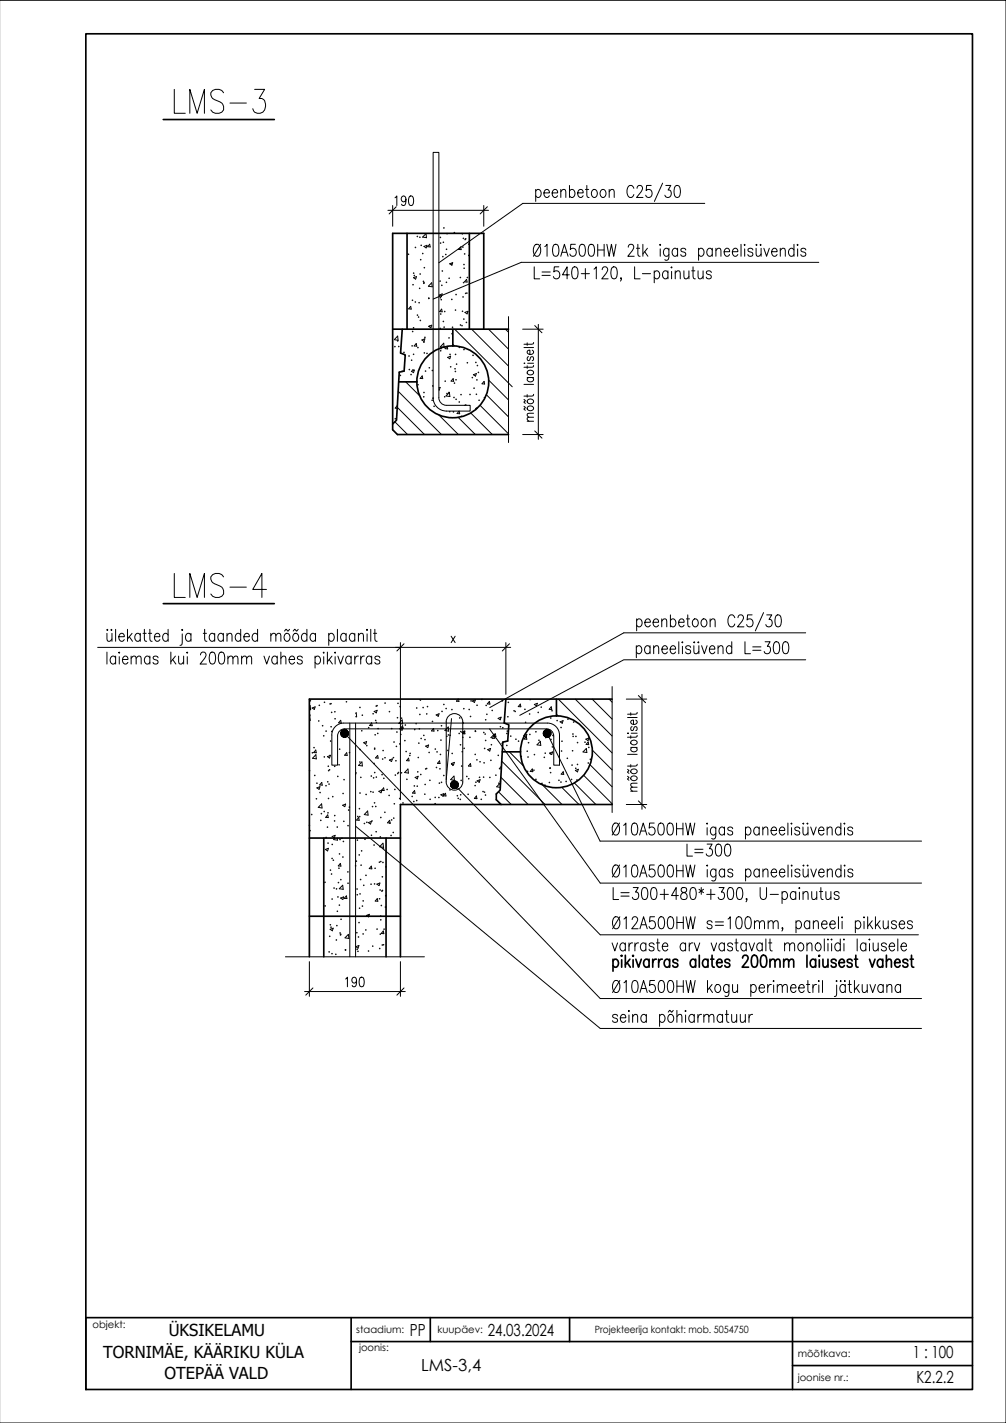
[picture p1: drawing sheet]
<svg xmlns="http://www.w3.org/2000/svg" width="210mm" height="297mm" viewBox="0 0 210 297" stroke-linecap="round" stroke-linejoin="round" font-family="sans-serif">
<defs><g id="words">
<text font-size="9.3" x="35.6" y="25">LMS-3</text>
<text font-size="8.8" x="35.6" y="125.9">LMS-4</text>
<text font-size="5.7" x="142.5" y="179.9">L=300</text>
<g font-size="3.5">
<text x="85.5" y="278.9">PP</text>
<text x="101.8" y="278.9">24.03.2024</text>
<text x="87.9" y="286.2">LMS-3,4</text>
<text x="190.5" y="283.5">1 : 100</text>
<text x="191.2" y="288.7">K2.2.2</text>
</g>
<g font-size="3.4">
<text x="35.2" y="278.8">ÜKSIKELAMU</text>
<text x="21.5" y="283.4">TORNIMÄE, KÄÄRIKU KÜLA</text>
<text x="34.3" y="288">OTEPÄÄ VALD</text>
</g>
<g font-size="2.1">
<text x="19.3" y="277.2">objekt:</text>
<text x="74.3" y="278.2">staadium:</text>
<text x="74.9" y="282">joonis:</text>
<text x="91.3" y="278.2">kuupäev:</text>
<text x="124.1" y="278.2">Projekteerija kontakt: mob. 5054750</text>
<text x="166.4" y="283.2">mõõtkava:</text>
<text x="166.4" y="288.2">joonise nr.:</text>
</g>
</g></defs>
<g fill="none" stroke="#000" stroke-width=".35">
<path d="M17.9 7.1h185v282.9h-185zM34.1 25h23.1M84.9 48.7v20M97.9 48.7v20M81.9 68.7h24.2M83.2 79.7l-.5 8-.8 .8M83.9 68.7l-.3 5 1 .4-.3 3.4-1 .2-.1 2h3.8M94.5 68.7v3.5M100.9 68.7v-20h-19v41l1 1h23.2M34.1 126h23.1M104.8 156.9l-.4 8-.8 .8v1.2l1 1M105.6 145.9l-.4 5 1 .4-.3 3.4-1 .2-.1 2h3.8"/>
<path d="M116.1 145.9v3.5M127.7 145.9h-63.1v53.8M64.6 174.9h18.9M67.6 174.9v24.8M80.6 174.9v24.8M127.7 167.9h-44.2v31.8M64.6 191.3h18.9M129.7 199.4v.2zM130.5 199.4v2.5M132.1 199.4v.2zM145.9 199.4v2.5M148.6 199.4v2l.1 .4 .3 .1"/>
<path d="M154.9 200l.1-.4 .3-.2h.4l.3 .2a.9 .9 0 0 1-.2 1.1l-1 1.2h1.4M157 199.5l.5-.1a1.22 1.22 0 0 1 .6 1.4l-.3 1-.5 .1a1.22 1.22 0 0 1-.5-1.4zM158.9 199.5l.5-.1a1.22 1.22 0 0 1 .6 1.4l-.3 1-.5 .1a1.22 1.22 0 0 1-.5-1.4zM168.4 199.4v2.5M170.9 199.4v.2zM178.6 199.4v2l.1 .4 .3 .1M184.9 199.4v2.5M190.2 199.4v2l.1 .4 .4 .1M127.9 200.6a.55 .55 0 0 1 .5-.4 .55 .55 0 0 1 .6 .4 .76 .76 0 0 1 0 .9 .76 .76 0 0 1-.9 .3l-.2-.3M127.9 200.2v2.5M129.7 200.3v1.6M130.9 200.9l.6 1"/>
<path d="M131.4 200.2l-.9 1.2M132.1 200.3v1.6M132.7 200.2l.5 1.7 .6-1.7M135.4 200.6a.55 .55 0 0 0-.5-.4 .55 .55 0 0 0-.5 .4 .76 .76 0 0 0 0 .9 .76 .76 0 0 0 .8 .3l.2-.3M135.4 200.2v1.7M136.2 200.2v1.7M137 200.2a.69 .69 0 0 0-.8 .7M137.4 200.2v1.7M138.2 200.2a.69 .69 0 0 0-.8 .7M139.7 200.6a.55 .55 0 0 0-.5-.4 .55 .55 0 0 0-.5 .4 .76 .76 0 0 0-.1 .9 .76 .76 0 0 0 .9 .3l.2-.3M139.7 200.2v1.7M141.4 200.6a.55 .55 0 0 0-.5-.4 .55 .55 0 0 0-.5 .4 1.05 1.05 0 0 0 .9 .6l.1 .3a.55 .55 0 0 1-.5 .4 .55 .55 0 0 1-.5-.4"/>
<path d="M145.1 200.6a.55 .55 0 0 0-.5-.4 .55 .55 0 0 0-.5 .4 .76 .76 0 0 0 0 .9 .76 .76 0 0 0 .9 .3l.1-.3M145.1 200.2v1.7M147.7 200.6a.55 .55 0 0 0-.5-.4 .55 .55 0 0 0-.5 .4 .76 .76 0 0 0-.1 .9 .76 .76 0 0 0 .9 .3l.2-.3M147.7 200.2v1.7M148.3 200.2h.7M149.5 200.9h1.2v-.2a.54 .54 0 0 0-.5-.5 .54 .54 0 0 0-.6 .4 .76 .76 0 0 0 0 .9 .76 .76 0 0 0 .9 .3l.2-.3M152.3 200.6a.54 .54 0 0 0-.5-.4 .54 .54 0 0 0-.6 .4 1.05 1.05 0 0 0 1 .6l.1 .3a.54 .54 0 0 1-.5 .4 .54 .54 0 0 1-.6-.4M160.7 200.7l.4-.5 .5 .1 .1 1.6M160.7 200.2v1.7M161.7 200.7l.5-.5 .5 .1 .1 1.6M163.5 200.7l.5-.5 .5 .1 .1 1.6M163.5 200.2v1.7"/>
<path d="M164.6 200.7l.4-.5 .5 .1 .1 1.6M170.2 200.6a.55 .55 0 0 0-.5-.4 .55 .55 0 0 0-.6 .4 .76 .76 0 0 0 0 .9 .76 .76 0 0 0 .9 .3l.2-.3M170.2 200.2v1.7M170.9 200.3v1.6M171.7 200.2l.1 1.6 .5 .1 .5-.5M172.8 200.2v1.7M174.5 200.6a.55 .55 0 0 0-.6-.4 .55 .55 0 0 0-.5 .4 1.05 1.05 0 0 0 1 .6l.1 .3a.55 .55 0 0 1-.6 .4 .55 .55 0 0 1-.5-.4M175 200.9h1.2v-.2a.54 .54 0 0 0-.5-.5 .54 .54 0 0 0-.6 .4 .76 .76 0 0 0 0 .9 .76 .76 0 0 0 .9 .3l.2-.3M177.8 200.6a.55 .55 0 0 0-.5-.4 .55 .55 0 0 0-.5 .4 1.05 1.05 0 0 0 .9 .6l.1 .3a.55 .55 0 0 1-.5 .4 .55 .55 0 0 1-.5-.4M178.3 200.2h.6M181.4 200.2l.6 1.7 .6-1.7M184.2 200.6a.55 .55 0 0 0-.5-.4 .55 .55 0 0 0-.6 .4 .76 .76 0 0 0 0 .9 .76 .76 0 0 0 .9 .3l.2-.3"/>
<path d="M184.2 200.2v1.7M184.9 200.7l.5-.5 .5 .1 .1 1.6M186.7 200.9h1.1v-.2a.54 .54 0 0 0-.5-.5 .54 .54 0 0 0-.5 .4 .76 .76 0 0 0-.1 .9 .76 .76 0 0 0 .9 .3l.2-.3M189.4 200.6a.55 .55 0 0 0-.5-.4 .55 .55 0 0 0-.5 .4 1.05 1.05 0 0 0 .9 .6l.1 .3a.55 .55 0 0 1-.5 .4 .55 .55 0 0 1-.5-.4M189.9 200.2h.7M73.3 275v15M89.8 275v5M118.8 275v5M165.4 275v15M202.9 275h-185v15M73.3 280h129.6M165.4 285h37.5"/>
<circle cx="94.5" cy="79.7" r="7.5"/>
<circle cx="116.1" cy="156.9" r="7.5"/>
</g>
<g fill="none" stroke="#000" stroke-width=".21">
<path d="M-.1 .1h210v296.9h-210M111.8 39.9l.4-.4a.84 .84 0 0 1 .7 .9 .84 .84 0 0 1-.7 .8l-.4-.3M111.8 39.5v2.5M117 39.5v1.7M118.8 39.9l.4-.4a.84 .84 0 0 1 .8 .9 .84 .84 0 0 1-.8 .8l-.4-.3M118.8 38.7v2.5M122.2 39.5h.6M122.4 38.7v2l.1 .4 .4 .1M123.7 39.7l.2-.2a.84 .84 0 0 1 .7 .9 .84 .84 0 0 1-.7 .8 .99 .99 0 0 1-.2-1.5zM125.5 39.7l.2-.2a.84 .84 0 0 1 .8 .9 .84 .84 0 0 1-.8 .8 .99 .99 0 0 1-.2-1.5zM127.1 39.5v1.7M132.3 39.3a.67 .67 0 0 0-.7-.6 .67 .67 0 0 0-.7 .6 1.58 1.58 0 0 0 .5 1.9 .72 .72 0 0 0 .9-.6"/>
<path d="M132.9 39.3l.1-.3 .3-.3h.4l.3 .3a.9 .9 0 0 1-.2 1l-1 1.2h1.4M135.9 38.7h-1l-.1 1.1a.81 .81 0 0 1 1.3 .4 .81 .81 0 0 1-.9 1l-.3-.1-.2-.4M138.3 38.2l-1.8 3.8M138.9 38.7h1.1l-.6 1a.74 .74 0 0 1 .6 1.1 .74 .74 0 0 1-1.3-.1M140.9 38.8l.5-.1a1.22 1.22 0 0 1 .6 1.4l-.3 1-.5 .1a1.22 1.22 0 0 1-.6-1.4zM80.9 43.9h21M81.9 42.9v4.3M82.4 41.3l.4-.4v2M84.7 41.6a.54 .54 0 0 1-.5 .5 .59 .59 0 0 1-.5-.7 .59 .59 0 0 1 .8-.4 1.48 1.48 0 0 1-.3 1.9l-.3-.1-.1-.2M85.5 41l.3-.1a1.31 1.31 0 0 1 0 2h-.1a1.46 1.46 0 0 1-.2-1.9zM86.7 58.3l-.4-.3 .6-.3-.2 .6M88.9 48.8l.1 .8-.8-.1z"/>
<path d="M88.9 51.7l-.4-.3 .6-.2-.2 .6M89.7 51l-.5 .5h.6l-.1-.5M90.1 59l-.7 .7 .8 .2-.1-.9M94.3 55.4l-.5-.3 .7-.3-.2 .6M96.2 52.1h-.5l.4-.6 .1 .6M96.3 48.7l.2 .1M96.5 48.7v.2M97.4 58.3l.1 .6-.6-.1zM97.9 50.8l-.1 .2h.1M100.9 42.9v4.3M111.5 55.7v2.5h1.1M111.7 51.1l.2-.1a1.1 1.1 0 0 1 .9 1.5l-.1 .4a.67 .67 0 0 1-.7 .6 .67 .67 0 0 1-.6-.6 1.8 1.8 0 0 1 .3-1.8z"/>
<path d="M112.8 51l-1.5 2.5M113.1 56.8h1.7M113.1 57.5h1.7M113.5 40.3h1.1v-.3a.54 .54 0 0 0-.4-.5 .54 .54 0 0 0-.6 .4 .76 .76 0 0 0 0 .9 .76 .76 0 0 0 .8 .3l.2-.2M113.7 51.5l.4-.5v2.5M115.2 40.3h1.1v-.3a.54 .54 0 0 0-.4-.5 .54 .54 0 0 0-.6 .4 .76 .76 0 0 0 0 .9 .76 .76 0 0 0 .9 .3l.1-.2M115.6 51.1l.4-.1a1.22 1.22 0 0 1 .6 1.4l-.3 1-.4 .1a1.22 1.22 0 0 1-.6-1.4zM116.6 55.7h-.9l-.1 1.1a.81 .81 0 0 1 1.3 .4 .81 .81 0 0 1-1 1l-.2-.1-.2-.4M117 53.5l.8-2.5 .7 2.5M117 40l.5-.5 .5 .2 .1 1.5M117.3 52.7h.9M118.8 57.4h-1.4l.9-1.7v2.5"/>
<path d="M119.6 55.8l.4-.1a1.22 1.22 0 0 1 .6 1.4l-.3 1-.5 .1a1.22 1.22 0 0 1-.5-1.4zM120.1 51h-1l-.1 1.1a.81 .81 0 0 1 1.3 .4 .81 .81 0 0 1-.9 1l-.3-.1-.2-.4M120.5 40.3h1.2v-.3a.54 .54 0 0 0-.5-.5 .54 .54 0 0 0-.6 .4 .76 .76 0 0 0 0 .9 .76 .76 0 0 0 .9 .3l.2-.2M121.1 51.1l.5-.1a1.22 1.22 0 0 1 .5 1.4l-.2 1-.5 .1a1.22 1.22 0 0 1-.6-1.4zM121.3 57.1h1.7M122.1 56.1v2.1M123 51.1l.5-.1a1.22 1.22 0 0 1 .6 1.4l-.3 1-.5 .1a1.22 1.22 0 0 1-.6-1.4zM123.9 56.2l.5-.5v2.5M124.7 51v2.5M124.7 52.2h1.4M125.6 56.3l.1-.4 .3-.2h.4l.3 .2a.9 .9 0 0 1-.2 1.1l-.9 1.2h1.3M126.1 51v2.5"/>
<path d="M126.6 51l.5 2.5 .5-2.5 .5 2.5 .4-2.5M127.1 40l.5-.5 .5 .2 .1 1.5M127.7 55.8l.5-.1a1.22 1.22 0 0 1 .6 1.4l-.3 1-.5 .1a1.22 1.22 0 0 1-.5-1.4zM129.6 58.1v.1l-.1-.1 .1-.1v.1l-.1 .6M131.1 51.6l.1-.4 .3-.2h.4l.2 .2a.9 .9 0 0 1-.2 1.1l-.9 1.2h1.3M132.4 55.7v2.5h1.2M132.8 51.8h.7M133.1 51v2l.1 .4 .4 .1M134 57.1h1.7M134.1 51v2.5M134.5 52.5l.7 1M135.1 51.8l-1 1.2"/>
<path d="M136.5 56.9l.4-.4a.84 .84 0 0 1 .8 .9 .84 .84 0 0 1-.8 .8l-.4-.4M136.5 56.5v2.5M137.8 51v.2zM137.8 52v1.5M139.4 56.9l-.4-.4a.84 .84 0 0 0-.8 .9 .84 .84 0 0 0 .8 .8l.4-.4M139.4 56.5v1.7M139.6 51.8l-.1 2.3-.3 .2-.5-.1M139.6 52.2a.55 .55 0 0 0-.6-.4 .55 .55 0 0 0-.5 .4 .76 .76 0 0 0 0 .9 .76 .76 0 0 0 .9 .3l.2-.3M140.1 55.7v.2zM140.1 56.6v1.6M140.9 57l.5-.5 .4 .1 .1 1.6M140.9 56.5v1.7"/>
<path d="M141.4 52.2a.55 .55 0 0 0-.5-.4 .55 .55 0 0 0-.6 .4 .76 .76 0 0 0 0 .9 .76 .76 0 0 0 .9 .3l.2-.3M141.4 51.8v1.7M142.7 56.5l.1 1.6 .5 .1 .4-.5M143.1 52.2a.55 .55 0 0 0-.5-.4 .55 .55 0 0 0-.6 .4 1.05 1.05 0 0 0 1 .6l.1 .3a.55 .55 0 0 1-.5 .4 .55 .55 0 0 1-.6-.4M143.7 56.5v1.7M144.3 56.5h.7M144.6 55.7v2l.1 .4 .4 .1M145.7 56.5v1.6l.5 .1 .5-.5M145.8 52.2a.55 .55 0 0 1 .5-.4 .55 .55 0 0 1 .5 .4 .76 .76 0 0 1 0 .9 .76 .76 0 0 1-.9 .3l-.1-.3M145.8 51.8v2.5M146.7 56.5v1.7M147 42.5h-37.9l-17.5 12.3"/>
<path d="M148.4 56.9a.55 .55 0 0 0-.5-.4 .55 .55 0 0 0-.5 .4 1.05 1.05 0 0 0 .9 .6l.1 .3a.55 .55 0 0 1-.5 .4 .55 .55 0 0 1-.5-.4M148.6 52.2a.55 .55 0 0 0-.5-.4 .55 .55 0 0 0-.5 .4 .76 .76 0 0 0-.1 .9 .76 .76 0 0 0 .9 .3l.2-.3M148.6 51.8v1.7M149.4 52.3l.5-.5 .4 .2 .1 1.5M149.4 51.8v1.7M151.1 52.5h1.1v-.2a.54 .54 0 0 0-.4-.5 .54 .54 0 0 0-.6 .4 .76 .76 0 0 0 0 .9 .76 .76 0 0 0 .8 .3l.2-.3M152.8 52.5h1.1v-.2a.54 .54 0 0 0-.4-.5 .54 .54 0 0 0-.6 .4 .76 .76 0 0 0 0 .9 .76 .76 0 0 0 .9 .3l.1-.3M154.6 51v2.5M155.4 51v.2zM155.4 52v1.5M157.1 52.2a.55 .55 0 0 0-.5-.4 .55 .55 0 0 0-.6 .4 1.05 1.05 0 0 0 1 .6l.1 .3a.55 .55 0 0 1-.5 .4 .55 .55 0 0 1-.6-.4M157.8 51.8l.1 1.6 .4 .1 .5-.5"/>
<path d="M157.9 51v.2zM158.7 51v.2zM158.8 51.8v1.7M159.4 51.8l.5 1.7 .6-1.7M161 52.5h1.1v-.2a.54 .54 0 0 0-.4-.5 .54 .54 0 0 0-.6 .4 .76 .76 0 0 0 0 .9 .76 .76 0 0 0 .8 .3l.2-.3M162.8 52.3l.5-.5 .5 .2 .1 1.5M162.8 51.8v1.7M165.7 52.2a.55 .55 0 0 0-.6-.4 .55 .55 0 0 0-.5 .4 .76 .76 0 0 0 0 .9 .76 .76 0 0 0 .9 .3l.2-.3M165.7 51v2.5M166.4 51v.2zM166.4 52v1.5M168.1 52.2a.55 .55 0 0 0-.5-.4 .55 .55 0 0 0-.5 .4 1.05 1.05 0 0 0 .9 .6l.1 .3a.55 .55 0 0 1-.5 .4 .55 .55 0 0 1-.5-.4"/>
<path d="M170.8 54.8h-62l-18.4 7.6M82.3 70.9l.8 .1M82.3 70.9l.7-.8 .1 .9M84.6 79.7l3 2.9M85.7 64l.1 .5h-.5zM85.8 77.5l.7-.2-.2 .5zM86.9 71.7l.1 .6-.6-.1zM88 71l.6-.3-.1 .6zM88.1 78.5l.1 .5h-.5zM89.4 68.1l.7-.2-.2 .5zM92.1 61.9l-.5-.3 .7-.3-.2 .6M92.2 65.1l-.5-.1 .5-.5 .1 .6"/>
<path d="M92.6 71.7l.1 .8-.8-.1M92.6 71.6l-.7 .8M93.3 72.3l.1 .5h-.5zM93.4 74.6l.6-.2-.2 .5zM94.5 71.9l.3 .3M94.6 79l.1 .6h-.6zM94.9 68.7l12 12M97.6 65l-.6 .2 .5 .3 .1-.5M98.4 68.7l7.7 7.7M99.4 78l-.2 .5-.4-.3 .6-.2M101 79.6l.1 .6-.5-.1zM101.9 68.7l4.2 4.2"/>
<path d="M102 79.4l4.1 4.1M105.5 68.7l.6 .6M106.1 66.1v26.3M109.1 68.7h4.2M109.3 75.8h.2zM109.3 72.5h2M110 71.6v.5M110 76.4v.5M110 78.8h1.3M110.1 77.5a.64 .64 0 0 1 .8-.2 .64 .64 0 0 1 .3 .7 .64 .64 0 0 1-.8 .3 .64 .64 0 0 1-.3-.8zM110.1 75.8h1.2M110.3 78.8l-.2 .1a.65 .65 0 0 0 .4 .9 .65 .65 0 0 0 .8-.5v-.2l-.3-.3"/>
<path d="M110.3 74.5a.44 .44 0 0 0-.3 .4 .44 .44 0 0 0 .3 .4l.3-.2 .2-.6h.2a.44 .44 0 0 1 .3 .4 .44 .44 0 0 1-.3 .4M111 73.1l.2 .1a.65 .65 0 0 1-.4 .9 .65 .65 0 0 1-.8-.5l.1-.4 .5-.1v.9M111.3 76.3l-.1 .3-.3 .1h-1.6M111.3 71.5l-.1 .3-.3 .1h-1.6M112.3 67.7v24M82.4 88l2.6 2.7M82.9 85l5.7 5.7M82.9 84.7l-.4 .5h.4M83.1 81.7l9 9M91.5 86.6l4.1 4.1M91.6 81l.2-.1-.2 .5M93.8 81.9l.1 .9-.8-.1"/>
<path d="M93.8 81.9l-.7 .7M95.6 87.1l3.6 3.6M95.8 85.8l-.4 .5 .5 .1-.1-.6M96.9 84.6l.3-.1v.1M98.2 86.2l4.5 4.5M100.2 84.6l5.9 6M101.5 82.4l4.6 4.6M109.1 90.7h4.2M109.3 84.8l.3 .2-.3 .4 .3 .2M109.3 83.4l.3 .2-.3 .3 .3 .3M109.3 80.2h2M110 87.9h1.3"/>
<path d="M110 82.4v.5M110.1 85a.63 .63 0 0 1 .8-.3 .63 .63 0 0 1 .3 .8 .63 .63 0 0 1-.8 .2 .63 .63 0 0 1-.3-.7zM110.1 83.5a.63 .63 0 0 1 .8-.2 .63 .63 0 0 1 .3 .7 .63 .63 0 0 1-.8 .3 .63 .63 0 0 1-.3-.8zM111.3 87.1l-1.2 .1-.1 .4 .4 .3M111.3 86.3h-1.2l-.1 .4 .4 .4M111.3 82.3l-.1 .3-.3 .1h-1.6M20.4 135.1h86.2M22.3 132.2l.1 1.5 .5 .2 .5-.5M22.3 136.1v2.5M22.4 131.4v.2zM23.3 131.4v.2zM23.4 132.2v1.7"/>
<path d="M24.1 137.3l-.4-.3a.83 .83 0 0 0-.7 .8 .83 .83 0 0 0 .7 .8l.4-.3M24.1 131.4v2.5M24.1 137v1.6M24.8 132.9h1.1v-.2a.54 .54 0 0 0-.4-.5 .54 .54 0 0 0-.6 .4 .76 .76 0 0 0 0 .9 .76 .76 0 0 0 .8 .2l.2-.2M24.9 136.1v.3zM24.9 137.1v1.5M25.6 137.7h1.1v-.3a.54 .54 0 0 0-.5-.5 .54 .54 0 0 0-.6 .4 .76 .76 0 0 0 0 .9 .76 .76 0 0 0 .9 .3l.2-.2M26.6 131.4v2.5M27 132.9l.6 1M27.4 137.4l.4-.4 .5 .1 .1 1.5M27.4 137v1.6M27.6 132.2l-1 1.2"/>
<path d="M28.4 137.4l.5-.4 .5 .1 .1 1.5M29.3 132.6l-.4-.4a.83 .83 0 0 0-.8 .8 .83 .83 0 0 0 .8 .9l.4-.4M29.3 132.2v1.7M29.8 132.2h.7M30.1 131.4v2l.1 .3 .4 .2M31 132.2h.6M31.3 131.4v2l.1 .3 .3 .2M31.3 137.3l-.4-.3a.83 .83 0 0 0-.8 .8 .83 .83 0 0 0 .8 .8l.4-.3M31.3 137v1.6M32.2 132.9h1.2v-.2a.54 .54 0 0 0-.5-.5 .54 .54 0 0 0-.6 .4 .76 .76 0 0 0 0 .9 .76 .76 0 0 0 .9 .2l.2-.2M33 137.3a.55 .55 0 0 0-.5-.4 .55 .55 0 0 0-.6 .4l.1 .2 .7 .3a.45 .45 0 0 1 .2 .7 .61 .61 0 0 1-1-.2M35.1 132.6l-.4-.4a.83 .83 0 0 0-.8 .8 .83 .83 0 0 0 .8 .9l.4-.4"/>
<path d="M35.1 131.4v2.5M35.6 136.1v2.5M36 137.7l.7 .9M36.6 137l-1 1.1M37.3 137l.1 1.5 .4 .1 .5-.5M38 131.4v.2zM38 132.3v1.9l-.1 .4-.3 .1M38.3 137v1.6M39.1 136.1v.3zM39.1 137.1v1.5M39.8 132.6l-.3-.4a.83 .83 0 0 0-.8 .8 .83 .83 0 0 0 .8 .9l.3-.4M39.8 132.2v1.7"/>
<path d="M41.8 136.7l.1-.3 .3-.3h.4l.3 .3a.9 .9 0 0 1-.2 1l-1 1.2h1.4M42.4 132.2h.7M42.7 131.4v2l.1 .3 .4 .2M43.9 136.2l.5-.1a1.22 1.22 0 0 1 .6 1.4l-.3 1-.5 .1a1.22 1.22 0 0 1-.6-1.4zM44.8 132.6l-.4-.4a.83 .83 0 0 0-.8 .8 .83 .83 0 0 0 .8 .9l.4-.4M44.8 132.2v1.7M45.8 136.2l.5-.1a1.22 1.22 0 0 1 .6 1.4l-.3 1-.5 .1a1.22 1.22 0 0 1-.5-1.4zM46.6 132.6l-.4-.4a.83 .83 0 0 0-.7 .8 .83 .83 0 0 0 .7 .9l.4-.4M46.6 132.2v1.7M47.4 132.7l.4-.5 .5 .1 .1 1.6M47.4 132.2v1.7M47.6 137.4l.4-.4 .5 .1 .1 1.5"/>
<path d="M47.6 137v1.6M48.6 137.4l.5-.4 .5 .1v1.5M50.2 132.6l-.4-.4a.83 .83 0 0 0-.7 .8 .83 .83 0 0 0 .7 .9l.4-.4M50.2 131.4v2.5M50.4 137.4l.5-.4 .5 .1 .1 1.5M50.4 137v1.6M50.9 132.9h1.1v-.2a.54 .54 0 0 0-.4-.5 .54 .54 0 0 0-.6 .4 .76 .76 0 0 0 0 .9 .76 .76 0 0 0 .8 .2l.2-.2M51.5 137.4l.4-.4 .5 .1 .1 1.5M53.7 132.6l-.3-.4a.83 .83 0 0 0-.8 .8 .83 .83 0 0 0 .8 .9l.3-.4M53.7 131.4v2.5M55.1 137l.6 1.6 .5-1.6M56.5 132.7l.5-.5 .5 .1 .1 1.6"/>
<path d="M56.5 132.2v1.7M57.6 132.7l.4-.5 .5 .1 .1 1.6M57.8 137.3l-.3-.3a.83 .83 0 0 0-.8 .8 .83 .83 0 0 0 .8 .8l.3-.3M57.8 137v1.6M58.6 137.4l.5-.4 .5 .1 .1 1.5M58.6 136.1v2.5M59.6 132.3l.1-.1a.83 .83 0 0 1 .8 .8 .83 .83 0 0 1-.8 .9 .98 .98 0 0 1-.1-1.6zM60.3 137.7h1.2v-.3a.54 .54 0 0 0-.5-.5 .54 .54 0 0 0-.6 .4 .76 .76 0 0 0 0 .9 .76 .76 0 0 0 .9 .3l.2-.2M60.4 131.4l-.3 .3-.4-.3-.3 .3M61.4 132.3l.2-.1a.83 .83 0 0 1 .7 .8 .83 .83 0 0 1-.7 .9 .98 .98 0 0 1-.2-1.6zM62.2 131.4l-.3 .3-.3-.3-.4 .3M63.1 137.3a.55 .55 0 0 0-.5-.4 .55 .55 0 0 0-.6 .4l.1 .2 .7 .3a.45 .45 0 0 1 .2 .7 .61 .61 0 0 1-1-.2"/>
<path d="M64 132.6l-.3-.4a.83 .83 0 0 0-.8 .8 .83 .83 0 0 0 .8 .9l.3-.4M64 131.4v2.5M65.7 137.3l.4-.3a.83 .83 0 0 1 .8 .8 .83 .83 0 0 1-.8 .8l-.4-.3M65.7 137v2.5M65.8 132.6l-.3-.4a.83 .83 0 0 0-.8 .8 .83 .83 0 0 0 .8 .9l.3-.4M65.8 132.2v1.7M67.5 136.1v.3zM67.5 137.1v1.5M68.3 136.1v2.5M68.6 132.6l.4-.4a.83 .83 0 0 1 .7 .8 .83 .83 0 0 1-.7 .9l-.4-.4M68.6 132.2v2.5M68.7 137.7l.7 .9"/>
<path d="M69.3 137l-1 1.1M69.9 136.1v.3zM69.9 137.1v1.5M70.4 131.4v2.5M70.5 137l.6 1.6 .5-1.6M72.2 132.6l-.4-.4a.83 .83 0 0 0-.7 .8 .83 .83 0 0 0 .7 .9l.4-.4M72.2 132.2v1.7M73.3 137.3l-.4-.3a.83 .83 0 0 0-.8 .8 .83 .83 0 0 0 .8 .8l.4-.3M73.3 137v1.6M74 132.6l-.4-.4a.83 .83 0 0 0-.7 .8 .83 .83 0 0 0 .7 .9l.4-.4M74 132.2v1.7M74 137v1.6"/>
<path d="M74.8 132.7l.5-.5 .4 .1 .1 1.6M74.8 137a.67 .67 0 0 0-.8 .7M74.8 132.2v1.7M75.3 137v1.6M76 137a.67 .67 0 0 0-.7 .7M76.6 131.4v.2zM76.6 132.3v1.6M77.4 131.4v2.5M77.5 137.3l-.3-.3a.83 .83 0 0 0-.8 .8 .83 .83 0 0 0 .8 .8l.3-.3M77.5 137v1.6M77.9 132.2h.7M78.2 131.4v2l.1 .3 .4 .2"/>
<path d="M79.3 137.3a.55 .55 0 0 0-.6-.4 .55 .55 0 0 0-.5 .4l.1 .2 .7 .3a.45 .45 0 0 1 .2 .7 .61 .61 0 0 1-1-.2M83.5 134.1v32.8M94.1 132.8l.9 1.3M95 132.8l-.9 1.3M105.6 134.1v10.8M132.8 135.1a.55 .55 0 0 1 .5-.3 .55 .55 0 0 1 .5 .3 .76 .76 0 0 1 0 1 .76 .76 0 0 1-.8 .2l-.2-.2M132.8 134.8v2.5M132.8 129.5l.4-.3a.83 .83 0 0 1 .8 .8 .83 .83 0 0 1-.8 .8l-.4-.3M132.8 129.2v2.5M134.5 129.9h1.2v-.2a.54 .54 0 0 0-.5-.5 .54 .54 0 0 0-.6 .3 .76 .76 0 0 0 0 1 .76 .76 0 0 0 .9 .2l.2-.2M135.6 135.1a.55 .55 0 0 0-.5-.3 .55 .55 0 0 0-.5 .3 .76 .76 0 0 0 0 1 .76 .76 0 0 0 .8 .2l.2-.2M135.6 134.8v1.7"/>
<path d="M136.3 129.9h1.1v-.2a.54 .54 0 0 0-.5-.5 .54 .54 0 0 0-.5 .3 .76 .76 0 0 0-.1 1 .76 .76 0 0 0 .9 .2l.2-.2M136.4 135.3l.5-.5 .4 .1 .1 1.6M136.4 134.8v1.7M138.1 129.7l.4-.5 .5 .1 .1 1.5M138.1 129.2v1.6M138.1 135.5h1.1v-.2a.54 .54 0 0 0-.4-.5 .54 .54 0 0 0-.6 .3 .76 .76 0 0 0 0 1 .76 .76 0 0 0 .9 .2l.1-.2M139.8 135.5h1.2v-.2a.54 .54 0 0 0-.5-.5 .54 .54 0 0 0-.6 .3 .76 .76 0 0 0 0 1 .76 .76 0 0 0 .9 .2l.2-.2M139.9 129.5l.4-.3a.83 .83 0 0 1 .7 .8 .83 .83 0 0 1-.7 .8l-.4-.3M139.9 128.4v2.4M141.6 129.9h1.1v-.2a.54 .54 0 0 0-.4-.5 .54 .54 0 0 0-.6 .3 .76 .76 0 0 0 0 1 .76 .76 0 0 0 .9 .2l.1-.2M141.6 134v2.5M142.4 134v.2z"/>
<path d="M142.4 134.9v1.6M143.2 129.2h.7M143.5 128.4v2l.1 .3 .4 .1M144.1 135.1a.55 .55 0 0 0-.5-.3 .55 .55 0 0 0-.5 .3 1.05 1.05 0 0 0 .9 .6l.1 .4a.55 .55 0 0 1-.5 .4 .55 .55 0 0 1-.5-.4M144.7 129.3l.2-.1a.83 .83 0 0 1 .8 .8 .83 .83 0 0 1-.8 .8 .98 .98 0 0 1-.2-1.5zM144.8 134.8l.1 1.5 .4 .2 .5-.5M144.9 134v.2zM145.7 134v.2zM145.8 134.8v1.7M146.4 134.8l.6 1.7 .5-1.7M146.6 129.3l.1-.1a.83 .83 0 0 1 .8 .8 .83 .83 0 0 1-.8 .8 .98 .98 0 0 1-.1-1.5zM148 135.5h1.2v-.2a.54 .54 0 0 0-.5-.5 .54 .54 0 0 0-.6 .3 .76 .76 0 0 0 0 1 .76 .76 0 0 0 .9 .2l.2-.2"/>
<path d="M148.2 129.7l.4-.5 .5 .1 .1 1.5M148.2 129.2v1.6M149.8 135.3l.5-.5 .5 .1 .1 1.6M149.8 134.8v1.7M152.7 135.1a.55 .55 0 0 0-.5-.3 .55 .55 0 0 0-.6 .3 .76 .76 0 0 0 0 1 .76 .76 0 0 0 .9 .2l.2-.2M152.7 134v2.5M153.3 128.9a.67 .67 0 0 0-.7-.6 .67 .67 0 0 0-.6 .6 1.57 1.57 0 0 0 .5 1.9 .71 .71 0 0 0 .8-.5M154 128.9l.1-.3 .3-.2h.3l.3 .2a.9 .9 0 0 1-.2 1.1l-.9 1.1h1.3M155.4 134v2.5h1.2M156.9 128.4h-.9l-.1 1a.77 .77 0 0 1 1 .1 .77 .77 0 0 1 0 1 .77 .77 0 0 1-1 .1l-.1-.2M157.1 135h1.7M157.1 135.7h1.7"/>
<path d="M159.3 127.9l-1.7 3.8M159.6 134h1.1l-.6 .9a.74 .74 0 0 1 .6 1.1 .74 .74 0 0 1-1.3 0M160 128.4h1l-.5 .9a.74 .74 0 0 1 .6 1.1 .74 .74 0 0 1-1.3 0M161.6 134.1l.5-.1a1.22 1.22 0 0 1 .6 1.4l-.3 .9-.5 .2a1.22 1.22 0 0 1-.6-1.5zM162 128.5l.5-.1a1.22 1.22 0 0 1 .5 1.4l-.3 .9-.4 .1a1.22 1.22 0 0 1-.6-1.4zM163.5 134.1l.5-.1a1.22 1.22 0 0 1 .6 1.4l-.3 .9-.5 .2a1.22 1.22 0 0 1-.5-1.5zM168.1 137.7h-38l-21.7 11.6M168.1 132.1h-38l-27.9 15.6M64.6 149.9v-.1l.1 .6-.1-.1M64.6 147.5l.1-.2 .1 .9-.2-.1M65.1 147.8l.7-.3-.2 .6zM65.9 156.6l.1 .5h-.5z"/>
<path d="M65.9 157.5l-.7 .8 .8 .1-.1-.8M68.3 157.9l.6-.2-.1 .5zM71.1 150.4l-.4 .5h.5l-.1-.5M71.9 153.1l53.3 55.3h67.1M72.3 157.1l.1 .6-.5-.1zM74.2 148.9l.1-.1 .1 .8h-.2M75.5 159l.1 .9-.8-.1zM75.9 155l.6-.2-.2 .5zM77.5 150.9l.2 .6-.6-.1zM78.1 148.5l.6-.2-.2 .5zM78.8 157.7l.1 .6-.5-.1zM81.2 158.7l.7-.3-.2 .6z"/>
<path d="M83.2 151l.8 .1-.1-.8-.7 .7M83.4 152.1l.7-.2-.2 .5zM84 151.5l.1 .5h-.5zM85.3 158.3v.5h-.5zM88.8 155.8l.6-.3-.1 .6zM90.5 152.1l.1 .5h-.6zM91 149.2l.6-.2-.2 .5zM91.8 159.4l-.5-.1 .4-.5 .1 .6M93.5 151.8l.1 .8-.8-.1zM94.2 159.4l.6-.3-.2 .6zM95.6 145.9l-.4 .5h.6l-.1-.5M96.4 152.9l.6-.3-.2 .6z"/>
<path d="M96.9 152.6l.1 .6-.5-.1zM98.2 159.4l.1 .6-.6-.1zM98.6 146.3l.6-.2-.2 .5zM101.7 156.5l.7-.3-.2 .6zM102.1 146.4l.1 .6-.5-.1zM102.1 152.1l23.1 32.2h67.1M103.1 153.2l.1 .9-.8-.1zM103.4 153.2l.1 .6-.6-.1zM103.9 150l.7-.3-.2 .5zM104.7 158.9l9 9M106.3 156.9l2.9 3M108.6 147l.1 .5h-.6z"/>
<path d="M109.3 153.6l.6-.3-.1 .6zM109.8 153.8l.1 .5h-.5zM111.5 147.1l.6-.3-.2 .5zM112.7 154.7l.1 .9-.8-.1M112.7 154.7l-.7 .8M114.2 153.1l11 22.5h67.1M114.7 157.2l.6-.2-.2 .5zM115 147.5l.1 .6h-.5zM116.1 149.1l.4 .3M116.5 145.9l11.2 11.3M116.9 150.7l.6-.3-.2 .6zM120 145.9l7.7 7.7"/>
<path d="M122.2 154.3l.7-.2-.2 .5zM122.3 156.2l.1 .9-.8-.1zM122.7 154.9l.1 .5h-.5zM123.1 159.6l4.6 4.6M123.6 145.9l4.1 4.2M123.6 156.6l4.1 4.1M127.1 145.9l.6 .7M127.7 143.3v26.3M130.7 145.9h4.2M130.9 153.1h.2zM130.9 157.5h2M130.9 149.8h2"/>
<path d="M131.6 148.8v.5M131.6 153.6v.5M131.6 159.6v.5M131.6 156h1.3M131.7 154.7a.63 .63 0 0 1 .8-.2 .63 .63 0 0 1 .3 .8 .63 .63 0 0 1-.8 .2 .63 .63 0 0 1-.3-.8zM131.7 153.1h1.2M131.9 156l-.2 .2a.65 .65 0 0 0 .4 .8 .65 .65 0 0 0 .8-.4v-.3l-.2-.3M131.9 151.7a.44 .44 0 0 0-.3 .4 .44 .44 0 0 0 .3 .4l.3-.2 .2-.5 .3-.1a.44 .44 0 0 1 .3 .4 .44 .44 0 0 1-.3 .4M132.7 150.3l.1 .2a.65 .65 0 0 1-.4 .8 .65 .65 0 0 1-.8-.5l.1-.3 .5-.2v.9M132.9 159.5l-.1 .3-.2 .1h-1.7M132.9 153.5l-.1 .3-.2 .1h-1.7M132.9 148.7l-.1 .3-.2 .1h-1.7"/>
<path d="M133.9 144.9v24M64.6 170.7v.1M66.1 164.5l.7-.3-.2 .6zM67.1 167.8l-.7 .7 .8 .2-.1-.9M67.1 163.3l.1 .6-.5-.1zM68.4 170.1l.1 .6-.6-.1zM68.5 177.1l-.6 .2 .4 .3 .2-.5M69.3 174.6l.6-.2-.2 .5zM69.9 174.9l-.3 .4 .8 .1v-.5M71.5 168.1l.6-.3-.2 .6zM74.2 161.4l.1-.1-.1 .4M74.2 172.5l51 42.2h67.1"/>
<path d="M74.8 170.7l.1 .5h-.5zM76.7 169.3l.1 .9-.8-.2M76.7 169.3l-.7 .7M76.9 171.7l.6-.2-.2 .5zM79.1 165.2l.6-.3-.2 .6zM79.9 176l-.7 .7 .8 .2-.1-.9M80.1 165l-.1-.5-.4 .5h.6M81.4 171.8l-.1-.6-.4 .6h.5M84.4 161.3l.8 .1-.1-.9-.7 .8M86.5 165l.1 .6-.5-.1zM86.6 162.3l.6-.3-.1 .6zM92 165.9l.6-.2-.2 .5z"/>
<path d="M93 165.6l.1 .6-.6-.1zM94.7 162l.1 .9-.8-.2zM94.8 163.8l30.4 31.3h66.4M99 166.7l.4-.5 .1 .5h-.5M99.6 163l.6-.2-.2 .5zM103.6 164.2l.8 .2M104 165.3l2.7 2.6M104.3 163.5l.1 .6M104.3 163.5l-.7 .7M104.5 162.2l5.7 5.7M104.6 160l-.4 .5h.4M111.1 160.5l.1 .6-.6-.1z"/>
<path d="M112.7 163.6l.4-.1-.1 .3M113.2 163.8l4.1 4.1M117.2 164.4l3.6 3.5M117.5 161.1l.1 .5h-.5zM119.8 163.4l4.5 4.5M120.1 160.8l.6-.2-.2 .5zM121.8 161.8l5.9 6M128.1 171.9l.2-.1a1.1 1.1 0 0 1 1 1.6l-.1 .3a.67 .67 0 0 1-.7 .6 .67 .67 0 0 1-.7-.6 1.8 1.8 0 0 1 .3-1.8zM129.3 171.8l-1.6 2.5M130.1 172.3l.5-.5v2.5M130.7 167.9h4.2M130.9 162l.3 .3-.3 .4 .3 .2"/>
<path d="M130.9 160.6l.3 .2-.3 .3 .3 .3M131.6 165.2h1.3M131.7 162.2a.63 .63 0 0 1 .8-.3 .63 .63 0 0 1 .3 .8 .63 .63 0 0 1-.8 .3 .63 .63 0 0 1-.3-.8zM131.7 160.7a.63 .63 0 0 1 .8-.2 .63 .63 0 0 1 .3 .8 .63 .63 0 0 1-.8 .2 .63 .63 0 0 1-.3-.8zM132 171.9l.5-.1a1.22 1.22 0 0 1 .6 1.4l-.3 1-.5 .1a1.22 1.22 0 0 1-.6-1.4zM132.9 164.3l-1.2 .1-.1 .4 .4 .4M132.9 163.5l-1.2 .1-.1 .3 .4 .4M133.4 174.3l.8-2.5 .8 2.5M133.7 173.5h1M136.5 171.8h-1l-.1 1.1a.81 .81 0 0 1 1.3 .4 .81 .81 0 0 1-.9 1l-.3-.1-.1-.4M137.5 171.9l.5-.1a1.22 1.22 0 0 1 .6 1.4l-.3 1-.5 .1a1.22 1.22 0 0 1-.5-1.4zM139.4 171.9l.5-.1a1.22 1.22 0 0 1 .6 1.4l-.3 1-.5 .1a1.22 1.22 0 0 1-.5-1.4z"/>
<path d="M141.2 171.8v2.5M141.2 173h1.3M142.5 171.8v2.5M143.1 171.8l.4 2.5 .5-2.5 .5 2.5 .5-2.5M147.5 171.8v.2zM147.5 172.8v1.5M149.4 172.6l-.1 2.3-.3 .2-.5-.1M149.4 173a.55 .55 0 0 0-.6-.4 .55 .55 0 0 0-.5 .4 .76 .76 0 0 0 0 .9 .76 .76 0 0 0 .9 .3l.2-.3M151.2 173a.55 .55 0 0 0-.6-.4 .55 .55 0 0 0-.5 .4 .76 .76 0 0 0 0 .9 .76 .76 0 0 0 .9 .3l.2-.3M151.2 172.6v1.7M152.9 173a.55 .55 0 0 0-.5-.4 .55 .55 0 0 0-.6 .4 1.05 1.05 0 0 0 1 .6l.1 .3a.55 .55 0 0 1-.5 .4 .55 .55 0 0 1-.6-.4M155.5 173a.55 .55 0 0 1 .6-.4 .55 .55 0 0 1 .5 .4 .76 .76 0 0 1 0 .9 .76 .76 0 0 1-.9 .3l-.2-.3"/>
<path d="M155.5 172.6v2.5M158.4 173a.55 .55 0 0 0-.5-.4 .55 .55 0 0 0-.5 .4 .76 .76 0 0 0-.1 .9 .76 .76 0 0 0 .9 .3l.2-.3M158.4 172.6v1.7M159.2 173.1l.4-.5 .5 .2 .1 1.5M159.2 172.6v1.7M160.9 173.4h1.1v-.3a.54 .54 0 0 0-.5-.5 .54 .54 0 0 0-.5 .4 .76 .76 0 0 0 0 .9 .76 .76 0 0 0 .8 .3l.2-.3M162.6 173.4h1.1v-.3a.54 .54 0 0 0-.4-.5 .54 .54 0 0 0-.6 .4 .76 .76 0 0 0 0 .9 .76 .76 0 0 0 .8 .3l.2-.3M164.4 171.8v2.5M165.2 171.8v.2zM165.2 172.8v1.5M166.9 173a.55 .55 0 0 0-.6-.4 .55 .55 0 0 0-.5 .4 1.05 1.05 0 0 0 1 .6l.1 .3a.55 .55 0 0 1-.6 .4 .55 .55 0 0 1-.5-.4M167.5 172.6l.1 1.6 .5 .1 .5-.5"/>
<path d="M167.6 171.8v.2zM168.5 171.8v.2zM168.6 172.6v1.7M169.2 172.6l.5 1.7 .6-1.7M170.8 173.4h1.1v-.3a.54 .54 0 0 0-.5-.5 .54 .54 0 0 0-.5 .4 .76 .76 0 0 0-.1 .9 .76 .76 0 0 0 .9 .3l.2-.3M172.6 173.1l.5-.5 .4 .2 .1 1.5M172.6 172.6v1.7M175.4 173a.55 .55 0 0 0-.5-.4 .55 .55 0 0 0-.5 .4 .76 .76 0 0 0 0 .9 .76 .76 0 0 0 .9 .3l.1-.3M175.4 171.8v2.5M176.2 171.8v.2zM176.2 172.8v1.5M177.9 173a.55 .55 0 0 0-.5-.4 .55 .55 0 0 0-.5 .4 1.05 1.05 0 0 0 .9 .6l.1 .3a.55 .55 0 0 1-.5 .4 .55 .55 0 0 1-.5-.4"/>
<path d="M59.6 199.7h29M68.9 194l.6-.3-.2 .6zM71 180.2l-.4 .5 .5 .1M71 180.2l.1 .6M71.1 187.5l.6-.3-.2 .6zM71.5 184.8l-.7 .7 .8 .1-.1-.8M72.3 187l-.5 .5 .6 .1M72.3 187l.1 .6M72.8 195.9l-.8-.1 .7-.8 .1 .9M74.3 197.6l.6-.2-.2 .5zM76.4 191.1l.7-.3-.2 .6zM77.5 180.8l.1 .6-.6-.1z"/>
<path d="M78.7 187.6l.1 .5h-.5zM79.3 184.3l-.7 .3 .5 .3 .2-.6M80.1 194.9h-.6l.5-.6 .1 .6M80.6 186.8l-.2 .2h.2M127.7 196.8l.6 1.7 .6-1.7M127.9 185.3v2.5h1.2M128.1 180.7l.2-.1a1.11 1.11 0 0 1 1 1.5l-.1 .4a.66 .66 0 0 1-.7 .6 .66 .66 0 0 1-.6-.6 1.77 1.77 0 0 1 .2-1.8zM128.2 191.5l.2-.1a1.1 1.1 0 0 1 .9 1.5l-.1 .4a.67 .67 0 0 1-.6 .6 .67 .67 0 0 1-.7-.6 1.77 1.77 0 0 1 .3-1.8zM129.3 180.6l-1.5 2.5M129.3 191.4l-1.5 2.5M129.6 186.3h1.7M129.6 187.1h1.7"/>
<path d="M130.1 181l.5-.4v2.5M130.2 191.8l.5-.4v2.5M130.5 197.2a.55 .55 0 0 0-.5-.4 .55 .55 0 0 0-.6 .4 .76 .76 0 0 0 0 .9 .76 .76 0 0 0 .9 .3l.2-.3M130.5 196.8v1.7M131.2 196.8v1.7M131.9 192l.1-.4 .3-.2h.4l.3 .2a.9 .9 0 0 1-.2 1.1l-1 1.2h1.3M132 196.8a.69 .69 0 0 0-.8 .7M132 180.7l.5-.1a1.22 1.22 0 0 1 .6 1.4l-.3 .9-.5 .2a1.22 1.22 0 0 1-.5-1.5zM132.1 185.3h1.1l-.6 .9a.74 .74 0 0 1 .6 1.1 .74 .74 0 0 1-1.3 0M132.5 196.8v1.7M133.2 196.8a.69 .69 0 0 0-.7 .7M133.5 183.1l.7-2.5 .8 2.5"/>
<path d="M133.5 193.9l.8-2.5 .7 2.5M133.8 182.2h.9M133.8 193h1M134.1 185.4l.5-.1a1.22 1.22 0 0 1 .6 1.4l-.3 .9-.5 .2a1.22 1.22 0 0 1-.6-1.5zM134.8 197.2a.55 .55 0 0 0-.6-.4 .55 .55 0 0 0-.5 .4 .76 .76 0 0 0 0 .9 .76 .76 0 0 0 .9 .3l.2-.3M134.8 196.8v1.7M136 185.4l.5-.1a1.22 1.22 0 0 1 .6 1.4l-.3 .9-.5 .2a1.22 1.22 0 0 1-.6-1.5zM136.5 197.2a.55 .55 0 0 0-.5-.4 .55 .55 0 0 0-.6 .4 1.05 1.05 0 0 0 1 .6l.1 .3a.55 .55 0 0 1-.5 .4 .55 .55 0 0 1-.6-.4M136.5 180.6h-.9l-.1 1a.81 .81 0 0 1 1.3 .5 .81 .81 0 0 1-.9 1l-.3-.2-.2-.3M136.6 191.4h-1l-.1 1a.81 .81 0 0 1 1.3 .5 .81 .81 0 0 1-.9 1l-.3-.2-.2-.3M137 196.8h.6M137.2 196v2l.1 .4 .4 .1"/>
<path d="M137.6 180.7l.4-.1a1.22 1.22 0 0 1 .6 1.4l-.3 .9-.4 .2a1.22 1.22 0 0 1-.6-1.5zM137.6 191.5l.5-.1a1.22 1.22 0 0 1 .6 1.4l-.3 .9-.5 .2a1.22 1.22 0 0 1-.6-1.5zM137.7 186.7h1.8M138.2 197.5h1.1v-.2a.54 .54 0 0 0-.4-.5 .54 .54 0 0 0-.6 .4 .76 .76 0 0 0 0 .9 .76 .76 0 0 0 .8 .3l.2-.3M138.6 185.6v2.2M139.5 180.7l.4-.1a1.22 1.22 0 0 1 .6 1.4l-.3 .9-.4 .2a1.22 1.22 0 0 1-.6-1.5zM139.5 191.5l.5-.1a1.22 1.22 0 0 1 .6 1.4l-.3 .9-.5 .2a1.22 1.22 0 0 1-.6-1.5zM141.2 180.6v2.5M141.2 191.4v2.5M141.2 192.6h1.4M141.6 186.9h-1.5l1-1.6v2.5M142.2 185.4a.56 .56 0 0 0 .2 .8 .81 .81 0 0 1 .9 .6 .81 .81 0 0 1-.4 1 .73 .73 0 0 1-.9-.6 .73 .73 0 0 1 .6-.9l.4-.1a.51 .51 0 0 0 .3-.5 .51 .51 0 0 0-.4-.4z"/>
<path d="M142.5 180.6v2.5M142.6 191.4v2.5M143 197.2a.55 .55 0 0 0-.5-.4 .55 .55 0 0 0-.5 .4 .76 .76 0 0 0 0 .9 .76 .76 0 0 0 .9 .3l.1-.3M143 196.8v1.7M143.1 180.6l.5 2.5 .4-2.5 .5 2.5 .5-2.5M143.1 191.4l.5 2.5 .5-2.5 .5 2.5 .4-2.5M143.8 196.8v1.7M144.2 185.4l.5-.1a1.22 1.22 0 0 1 .6 1.4l-.3 .9-.5 .2a1.22 1.22 0 0 1-.6-1.5zM144.6 196.8a.69 .69 0 0 0-.8 .7M144.9 196.8l.5 1.7 .6-1.7M145.8 185.6l1 .7M146.3 185.3v1.4"/>
<path d="M146.8 185.6l-1 .7M147.5 186.7h1.7M147.6 181.5v1.6M148.3 185.6v2.2M148.4 196.8l.6 1.7 .5-1.7M148.6 192.6a.55 .55 0 0 0-.6-.4 .55 .55 0 0 0-.5 .4 1.05 1.05 0 0 0 1 .6l.1 .3a.55 .55 0 0 1-.6 .4 .55 .55 0 0 1-.5-.4M149.2 192.4h1.8M149.2 193.2h1.8M149.4 181.4l-.1 2.3a.48 .48 0 0 1-.8 .1M149.4 181.8l-.4-.4a.84 .84 0 0 0-.8 .8 .84 .84 0 0 0 .8 .9l.4-.4M150 185.3h1.1l-.6 .9a.74 .74 0 0 1 .6 1.1 .74 .74 0 0 1-1.3 0M151.1 197.2a.55 .55 0 0 0-.5-.4 .55 .55 0 0 0-.5 .4 .76 .76 0 0 0 0 .9 .76 .76 0 0 0 .9 .3l.1-.3"/>
<path d="M151.1 196.8v1.7M151.2 181.8l-.4-.4a.84 .84 0 0 0-.8 .8 .84 .84 0 0 0 .8 .9l.4-.4M151.2 181.4v1.7M151.9 191.8l.5-.4v2.5M152 185.4l.5-.1a1.22 1.22 0 0 1 .6 1.4l-.3 .9-.5 .2a1.22 1.22 0 0 1-.6-1.5zM152.8 197.2a.54 .54 0 0 0-.5-.4 .54 .54 0 0 0-.5 .4 1.05 1.05 0 0 0 1 .6v.3a.54 .54 0 0 1-.5 .4 .54 .54 0 0 1-.5-.4M152.9 181.8a.55 .55 0 0 0-.5-.4 .55 .55 0 0 0-.5 .4 1.05 1.05 0 0 0 .9 .5l.1 .4a.55 .55 0 0 1-.5 .4 .55 .55 0 0 1-.5-.4M153.3 196.8h.7M153.6 196v2l.1 .4 .4 .1M153.8 191.5l.5-.1a1.22 1.22 0 0 1 .5 1.4l-.2 .9-.5 .2a1.22 1.22 0 0 1-.6-1.5zM153.9 185.4l.5-.1a1.22 1.22 0 0 1 .6 1.4l-.3 .9-.5 .2a1.22 1.22 0 0 1-.5-1.5zM155.6 181.8l.3-.4a.84 .84 0 0 1 .8 .8 .84 .84 0 0 1-.8 .9l-.3-.4"/>
<path d="M155.6 181.4v2.5M155.7 191.5l.5-.1a1.22 1.22 0 0 1 .6 1.4l-.3 .9-.5 .2a1.22 1.22 0 0 1-.6-1.5zM155.7 197.2a.55 .55 0 0 0-.5-.4 .55 .55 0 0 0-.5 .4 .76 .76 0 0 0-.1 .9 .76 .76 0 0 0 .9 .3l.2-.3M155.7 196.8v1.7M155.8 187.6l-.1 .2v-.2v-.1l.1 .1-.1 .6M156.3 196.8l.5 1.7 .6-1.7M157.4 192.7l.5-.5 .5 .1 .1 1.6M157.4 192.2v1.7M158.4 181.8l-.4-.4a.84 .84 0 0 0-.7 .8 .84 .84 0 0 0 .7 .9l.4-.4M158.4 181.4v1.7M158.5 192.7l.4-.5 .5 .1 .1 1.6M158.6 185.3v1.8a.67 .67 0 0 0 .7 .7 .67 .67 0 0 0 .6-.7v-1.8"/>
<path d="M159 197.2a.55 .55 0 0 0-.5-.4 .55 .55 0 0 0-.5 .4 .76 .76 0 0 0 0 .9 .76 .76 0 0 0 .8 .3l.2-.3M159 196.8v1.7M159.2 181.9l.5-.5 .4 .1 .1 1.6M159.2 181.4v1.7M159.8 196v2.5M160.3 192.7l.5-.5 .4 .1 .1 1.6M160.3 192.2v1.7M160.4 196.8h.6M160.7 196v2l.1 .4 .3 .1M160.7 186.7h1.7M160.9 182.1h1.1v-.2a.54 .54 0 0 0-.4-.5 .54 .54 0 0 0-.6 .4 .76 .76 0 0 0 0 .9 .76 .76 0 0 0 .9 .2l.1-.2M161.3 192.7l.5-.5 .5 .1 .1 1.6"/>
<path d="M162.6 182.1h1.2v-.2a.54 .54 0 0 0-.5-.5 .54 .54 0 0 0-.6 .4 .76 .76 0 0 0 0 .9 .76 .76 0 0 0 .9 .2l.2-.2M163.2 186.5l.4-.4a.83 .83 0 0 1 .7 .8 .83 .83 0 0 1-.7 .9l-.4-.4M163.2 186.1v2.5M163.3 193.7l-.1 .2-.1-.2 .1-.1 .1 .1-.2 .6M163.7 197.3l.5-.5 .5 .2 .1 1.5M163.7 196.8v1.7M164.4 180.6v2.5M164.8 197.3l.4-.5 .5 .2 .1 1.5M165.2 180.6v.2zM165.2 181.5v1.6M166 186.5l-.3-.4a.83 .83 0 0 0-.8 .8 .83 .83 0 0 0 .8 .9l.3-.4M166 186.1v1.7"/>
<path d="M166.1 192.6l.4-.4a.84 .84 0 0 1 .7 .8 .84 .84 0 0 1-.7 .9l-.4-.4M166.1 192.2v2.5M166.8 197a.52 .52 0 0 1 .8 .2 .76 .76 0 0 1 0 .9 .76 .76 0 0 1-.8 .3 1.02 1.02 0 0 1 0-1.4zM166.8 185.3v.2zM166.8 186.2v1.6M166.9 181.8a.55 .55 0 0 0-.5-.4 .55 .55 0 0 0-.5 .4 1.05 1.05 0 0 0 .9 .5l.1 .4a.55 .55 0 0 1-.5 .4 .55 .55 0 0 1-.5-.4M167.6 186.6l.4-.5 .5 .1 .1 1.6M167.6 186.1v1.7M167.6 181.4l.1 1.5 .4 .2 .5-.5M167.7 180.6v.2zM168.4 197.3l.5-.5 .4 .2 .1 1.5M168.4 196.8v1.7"/>
<path d="M168.5 180.6v.2zM168.6 181.4v1.7M168.9 192.6l-.3-.4a.84 .84 0 0 0-.8 .8 .84 .84 0 0 0 .8 .9l.3-.4M168.9 192.2v1.7M169.2 181.4l.6 1.7 .5-1.7M169.4 186.1l.1 1.5 .4 .2 .5-.5M169.7 192.7l.5-.5 .5 .1 .1 1.6M169.7 192.2v1.7M170.4 197a.52 .52 0 0 1 .8 .2 .76 .76 0 0 1 .1 .9 .76 .76 0 0 1-.9 .3 1.02 1.02 0 0 1 0-1.4zM170.4 186.1v1.7M170.8 182.1h1.2v-.2a.54 .54 0 0 0-.5-.5 .54 .54 0 0 0-.6 .4 .76 .76 0 0 0 0 .9 .76 .76 0 0 0 .9 .2l.2-.2M171 186.1h.7"/>
<path d="M171.3 185.3v2l.1 .3 .3 .2M171.4 192.9h1.2v-.2a.54 .54 0 0 0-.5-.5 .54 .54 0 0 0-.6 .4 .76 .76 0 0 0 0 .9 .76 .76 0 0 0 .9 .2l.2-.2M172 196v2.5M172.3 186.1l.1 1.5 .5 .2 .5-.5M172.6 181.9l.5-.5 .5 .1 .1 1.6M172.6 181.4v1.7M172.8 196v.2zM172.8 197v1.5M173.1 192.9h1.2v-.2a.54 .54 0 0 0-.5-.5 .54 .54 0 0 0-.6 .4 .76 .76 0 0 0 0 .9 .76 .76 0 0 0 .9 .2l.2-.2M173.4 186.1v1.7M173.5 196v.2zM173.5 197v1.5"/>
<path d="M174.9 191.4v2.5M175.1 186.5a.55 .55 0 0 0-.5-.4 .55 .55 0 0 0-.6 .4l.1 .2 .7 .2a.45 .45 0 0 1 .2 .7 .61 .61 0 0 1-1-.2M175.3 197.2a.55 .55 0 0 0-.5-.4 .55 .55 0 0 0-.5 .4 .76 .76 0 0 0 0 .9 .76 .76 0 0 0 .8 .3l.2-.3M175.3 196v2.5M175.5 181.8l-.4-.4a.84 .84 0 0 0-.8 .8 .84 .84 0 0 0 .8 .9l.4-.4M175.5 180.6v2.5M175.7 191.4v.2zM175.7 192.3v1.6M176.1 196v.2zM176.1 197v1.5M176.2 180.6v.2zM176.2 181.5v1.6"/>
<path d="M178 181.8a.55 .55 0 0 0-.6-.4 .55 .55 0 0 0-.5 .4 1.05 1.05 0 0 0 1 .5l.1 .4a.55 .55 0 0 1-.6 .4 .55 .55 0 0 1-.5-.4M178.5 192.6l.4-.4a.84 .84 0 0 1 .7 .8 .84 .84 0 0 1-.7 .9l-.4-.4M178.5 192.2v2.5M178.9 196v2.5M180.3 191.4v.2zM180.3 192.3v1.6M180.7 197.2a.55 .55 0 0 0-.6-.4 .55 .55 0 0 0-.5 .4 .76 .76 0 0 0 0 .9 .76 .76 0 0 0 .9 .3l.2-.3M180.7 196.8v1.7M181 191.4v2.5M181.4 196v.2zM181.4 192.9l.7 1M181.4 197v1.5"/>
<path d="M182 192.2l-1 1.2M182.2 196.8l.1 1.6 .5 .1 .4-.5M182.7 191.4v2.5M183 192.9l.7 1M183.2 196.8v1.7M183.6 192.2l-.9 1.2M184.3 192.2l.1 1.5 .5 .2 .4-.5M184.9 197.2a.55 .55 0 0 0-.5-.4 .55 .55 0 0 0-.5 .4 1.05 1.05 0 0 0 1 .6v.3a.55 .55 0 0 1-.5 .4 .55 .55 0 0 1-.5-.4M185.3 192.2v1.7M185.5 197.5h1.2v-.2a.54 .54 0 0 0-.5-.5 .54 .54 0 0 0-.6 .4 .76 .76 0 0 0 0 .9 .76 .76 0 0 0 .9 .3l.2-.3M187 192.6a.55 .55 0 0 0-.5-.4 .55 .55 0 0 0-.5 .4 1.05 1.05 0 0 0 .9 .6l.1 .3a.55 .55 0 0 1-.5 .4 .55 .55 0 0 1-.5-.4M187.3 196v2.5"/>
<path d="M187.6 192.9h1.2v-.2a.54 .54 0 0 0-.5-.5 .54 .54 0 0 0-.6 .4 .76 .76 0 0 0 0 .9 .76 .76 0 0 0 .9 .2l.2-.2M188 197.5h1.1v-.2a.54 .54 0 0 0-.4-.5 .54 .54 0 0 0-.6 .4 .76 .76 0 0 0 0 .9 .76 .76 0 0 0 .8 .3l.2-.3M190.4 192.6a.55 .55 0 0 0-.5-.4 .55 .55 0 0 0-.6 .4 1.05 1.05 0 0 0 1 .6l.1 .3a.55 .55 0 0 1-.5 .4 .55 .55 0 0 1-.6-.4M63.6 207h21M64.6 200.7v7.3M72.1 204.4l.4-.4v2M74.4 204.6a.53 .53 0 0 1-.5 .6 .59 .59 0 0 1-.5-.7 .59 .59 0 0 1 .8-.4 1.74 1.74 0 0 1 0 1.8l-.4 .1-.3-.3M75.2 204.1l.3-.1a1.18 1.18 0 0 1 .4 1.6l-.1 .3-.4 .1a1.18 1.18 0 0 1-.4-1.6zM83.5 200.7v7.3M128.2 204.8l.2-.1a1.1 1.1 0 0 1 .9 1.5l-.1 .4a.67 .67 0 0 1-.6 .6 .67 .67 0 0 1-.7-.6 1.77 1.77 0 0 1 .3-1.8zM128.9 212.1a.55 .55 0 0 0-.6-.4 .55 .55 0 0 0-.5 .4l.1 .2 .7 .3a.45 .45 0 0 1 .2 .7 .61 .61 0 0 1-1-.2M129.3 204.7l-1.5 2.5"/>
<path d="M129.4 212.5h1.2v-.3a.54 .54 0 0 0-.5-.5 .54 .54 0 0 0-.6 .4 .76 .76 0 0 0 0 .9 .76 .76 0 0 0 .9 .3l.2-.2M130.2 205.1l.5-.4v2.5M131.2 210.9v.3zM131.2 211.9v1.5M132 212.2l.5-.5 .5 .2v1.5M132 211.7v1.7M132.1 204.8l.5-.1a1.22 1.22 0 0 1 .5 1.4l-.2 .9-.5 .2a1.22 1.22 0 0 1-.6-1.5zM133.5 207.2l.8-2.5 .7 2.5M133.8 206.3h1M134.9 212.1l-.4-.4a.83 .83 0 0 0-.8 .9 .83 .83 0 0 0 .8 .8l.4-.3M134.9 211.7v1.7M136.6 204.7h-1l-.1 1a.81 .81 0 0 1 1.3 .5 .81 .81 0 0 1-.9 1l-.3-.2-.2-.3"/>
<path d="M137.6 204.8l.5-.1a1.22 1.22 0 0 1 .6 1.4l-.3 .9-.5 .2a1.22 1.22 0 0 1-.6-1.5zM137.6 212.1l.4-.4a.83 .83 0 0 1 .8 .9 .83 .83 0 0 1-.8 .8l-.4-.3M137.6 211.7v2.5M139.5 204.8l.5-.1a1.22 1.22 0 0 1 .6 1.4l-.3 .9-.5 .2a1.22 1.22 0 0 1-.6-1.5zM139.6 211.9l.2-.2a.83 .83 0 0 1 .8 .9 .83 .83 0 0 1-.8 .8 .98 .98 0 0 1-.2-1.5zM140.5 210.9l-.3 .4-.4-.4-.4 .4M141.2 212.2l.5-.5 .5 .2 .1 1.5M141.2 204.7v2.5M141.2 210.9v2.5M141.2 205.9h1.4M142.6 204.7v2.5M143 210.9v.3z"/>
<path d="M143 211.9v1.5M143.1 204.7l.5 2.5 .5-2.5 .5 2.5 .4-2.5M144.9 212.1l-.4-.4a.83 .83 0 0 0-.8 .9 .83 .83 0 0 0 .8 .8l.4-.3M144.9 211.7v1.7M145.6 211.7v1.7M146.4 211.7a.67 .67 0 0 0-.8 .8M146.9 212.2l.4-.5 .5 .2 .1 1.5M146.9 211.7v1.7M147.6 204.7v2.5M147.9 212.2l.5-.5 .5 .2 .1 1.5M148 206.2l.7 1M148.6 205.5l-1 1.2"/>
<path d="M149.4 205.6l.2-.1a.84 .84 0 0 1 .8 .8 .84 .84 0 0 1-.8 .9 .99 .99 0 0 1-.2-1.6zM150.8 212.1l-.4-.4a.83 .83 0 0 0-.8 .9 .83 .83 0 0 0 .8 .8l.4-.3M150.8 211.7v1.7M151.3 211.7h.7M151.6 210.9v2l.1 .4 .4 .1M152.1 205.5l-.1 2.3a.48 .48 0 0 1-.8 .1M152.1 205.9l-.4-.4a.84 .84 0 0 0-.8 .8 .84 .84 0 0 0 .8 .9l.4-.4M152.7 211.7l.1 1.6 .4 .1 .5-.5M152.8 205.5l.1 1.5 .5 .2 .5-.5M153.7 211.7v1.7M153.9 205.5v1.7M154.5 211.7l.1 1.6 .4 .1 .5-.5"/>
<path d="M155.5 211.7v1.7M156.3 211.7v1.7M156.7 205.9l.3-.4a.84 .84 0 0 1 .8 .8 .84 .84 0 0 1-.8 .9l-.3-.4M156.7 205.5v2.5M157 211.7a.67 .67 0 0 0-.7 .8M158.4 206.2h1.1v-.2a.54 .54 0 0 0-.5-.5 .54 .54 0 0 0-.5 .4 .76 .76 0 0 0-.1 .9 .76 .76 0 0 0 .9 .2l.2-.2M160.2 205.5v1.7M160.9 205.5a.68 .68 0 0 0-.7 .7M161.4 204.7v.2zM161.4 205.6v1.6M162.2 206l.5-.5 .4 .1 .1 1.6M162.2 205.5v1.7"/>
<path d="M163.2 206l.5-.5 .5 .1 .1 1.6M164.9 206.2h1.2v-.2a.54 .54 0 0 0-.5-.5 .54 .54 0 0 0-.6 .4 .76 .76 0 0 0 0 .9 .76 .76 0 0 0 .9 .2l.2-.2M166.7 206.2h1.1v-.2a.54 .54 0 0 0-.5-.5 .54 .54 0 0 0-.5 .4 .76 .76 0 0 0-.1 .9 .76 .76 0 0 0 .9 .2l.2-.2M168.3 205.5h.6M168.6 204.7v2l.1 .3 .3 .2M169.6 205.5v1.7M170.4 205.5a.68 .68 0 0 0-.8 .7M170.9 204.7v.2zM170.9 205.6v1.6M171.6 204.7v2.5M174.6 204.7v.2zM174.6 205.6v1.9l-.1 .4-.4 .1"/>
<path d="M175.4 204.7v.2zM176.3 204.7v.2zM176.4 205.9l-.4-.4a.84 .84 0 0 0-.8 .8 .84 .84 0 0 0 .8 .9l.4-.4M176.4 205.5v1.7M176.9 205.5h.7M177.2 204.7v2l.1 .3 .4 .2M178.3 204.7v2.5M178.7 206.2l.6 1M179.2 205.5l-.9 1.2M179.9 205.5l.1 1.5 .5 .2 .4-.5M180.9 205.5v1.7M181.5 205.5l.6 1.7 .6-1.7"/>
<path d="M184.3 205.9l-.4-.4a.84 .84 0 0 0-.8 .8 .84 .84 0 0 0 .8 .9l.4-.4M184.3 205.5v1.7M185 206l.5-.5 .5 .1 .1 1.6M185 205.5v1.7M187.9 205.9l-.4-.4a.84 .84 0 0 0-.8 .8 .84 .84 0 0 0 .8 .9l.4-.4M187.9 205.5v1.7"/>
</g>
<g fill="#000" stroke="#000" stroke-width=".21">
<circle cx="85.2" cy="53.1" r=".06"/>
<circle cx="86.2" cy="59.4" r=".06"/>
<circle cx="86.3" cy="57" r=".06"/>
<circle cx="86.4" cy="57.5" r=".06"/>
<circle cx="86.7" cy="51.7" r=".06"/>
<circle cx="87.1" cy="49.4" r=".06"/>
<circle cx="87.6" cy="49.5" r=".06"/>
<circle cx="87.7" cy="57.2" r=".06"/>
<circle cx="87.8" cy="54.2" r=".06"/>
<circle cx="87.9" cy="51.2" r=".06"/>
<circle cx="88.2" cy="52.9" r=".06"/>
<circle cx="88.4" cy="58.7" r=".06"/>
<circle cx="88.4" cy="59.1" r=".06"/>
<circle cx="88.5" cy="59" r=".06"/>
<circle cx="88.5" cy="55.9" r=".06"/>
<circle cx="91.8" cy="58.7" r=".06"/>
<circle cx="91.9" cy="49.6" r=".06"/>
<circle cx="91.9" cy="50.7" r=".06"/>
<circle cx="92.2" cy="59.6" r=".06"/>
<circle cx="92.3" cy="56.6" r=".06"/>
<circle cx="92.4" cy="53.6" r=".06"/>
<circle cx="92.5" cy="50.6" r=".06"/>
<circle cx="92.6" cy="47.6" r=".06"/>
<circle cx="93" cy="53.1" r=".06"/>
<circle cx="93.1" cy="58.9" r=".06"/>
<circle cx="93.2" cy="52" r=".06"/>
<circle cx="93.3" cy="48.8" r=".06"/>
<circle cx="93.7" cy="58.1" r=".06"/>
<circle cx="94.2" cy="55.1" r=".06"/>
<circle cx="94.8" cy="48.6" r=".06"/>
<circle cx="96.1" cy="57.9" r=".06"/>
<circle cx="96.6" cy="51.6" r=".06"/>
<circle cx="96.7" cy="49.8" r=".06"/>
<circle cx="96.7" cy="59" r=".06"/>
<circle cx="96.8" cy="55.2" r=".06"/>
<circle cx="96.8" cy="56" r=".06"/>
<circle cx="96.9" cy="53" r=".06"/>
<circle cx="97.1" cy="50" r=".06"/>
<circle cx="97.2" cy="49.8" r=".06"/>
<circle cx="97.5" cy="57.9" r=".06"/>
<circle cx="97.8" cy="53.3" r=".06"/>
<circle cx="82.4" cy="72.4" r=".06"/>
<circle cx="83" cy="71.2" r=".06"/>
<circle cx="83.2" cy="72.3" r=".06"/>
<circle cx="83.5" cy="78.4" r=".06"/>
<circle cx="83.9" cy="77.5" r=".06"/>
<circle cx="84.3" cy="73.6" r=".06"/>
<circle cx="85.3" cy="74.3" r=".06"/>
<circle cx="85.4" cy="77.1" r=".06"/>
<circle cx="85.8" cy="78.2" r=".06"/>
<circle cx="85.9" cy="75.2" r=".06"/>
<circle cx="86" cy="72.2" r=".06"/>
<circle cx="86.1" cy="62.7" r=".06"/>
<circle cx="86.1" cy="69.2" r=".06"/>
<circle cx="86.2" cy="77.2" r=".06"/>
<circle cx="86.3" cy="74" r=".06"/>
<circle cx="86.3" cy="68.4" r=".06"/>
<circle cx="86.7" cy="63" r=".06"/>
<circle cx="87.1" cy="65.8" r=".06"/>
<circle cx="87.2" cy="72.6" r=".06"/>
<circle cx="87.3" cy="66.2" r=".06"/>
<circle cx="87.5" cy="63.2" r=".06"/>
<circle cx="87.6" cy="60.2" r=".06"/>
<circle cx="87.7" cy="66.9" r=".06"/>
<circle cx="88.4" cy="71.4" r=".06"/>
<circle cx="88.5" cy="73.7" r=".06"/>
<circle cx="88.7" cy="70.4" r=".06"/>
<circle cx="88.8" cy="77.5" r=".06"/>
<circle cx="89.1" cy="73.8" r=".06"/>
<circle cx="89.5" cy="62.3" r=".06"/>
<circle cx="89.5" cy="62.2" r=".06"/>
<circle cx="89.6" cy="76.8" r=".06"/>
<circle cx="89.6" cy="68.1" r=".06"/>
<circle cx="90.2" cy="77.3" r=".06"/>
<circle cx="91.9" cy="68.6" r=".06"/>
<circle cx="91.9" cy="62.1" r=".06"/>
<circle cx="92" cy="73.2" r=".06"/>
<circle cx="92" cy="65.5" r=".06"/>
<circle cx="92" cy="72.8" r=".06"/>
<circle cx="92.1" cy="62.6" r=".06"/>
<circle cx="92.5" cy="67.1" r=".06"/>
<circle cx="92.7" cy="68.3" r=".06"/>
<circle cx="92.8" cy="65" r=".06"/>
<circle cx="92.9" cy="79.6" r=".06"/>
<circle cx="93.7" cy="70.5" r=".06"/>
<circle cx="93.9" cy="74" r=".06"/>
<circle cx="94" cy="76.6" r=".06"/>
<circle cx="94.3" cy="62.5" r=".06"/>
<circle cx="94.3" cy="69.7" r=".06"/>
<circle cx="94.4" cy="68.3" r=".06"/>
<circle cx="94.8" cy="80" r=".06"/>
<circle cx="94.9" cy="77" r=".06"/>
<circle cx="95" cy="77.5" r=".06"/>
<circle cx="95" cy="64.7" r=".06"/>
<circle cx="95.1" cy="74" r=".06"/>
<circle cx="95.1" cy="79.3" r=".06"/>
<circle cx="95.2" cy="61.5" r=".06"/>
<circle cx="95.3" cy="76" r=".06"/>
<circle cx="95.8" cy="72.5" r=".06"/>
<circle cx="96.1" cy="67.8" r=".06"/>
<circle cx="96.4" cy="68" r=".06"/>
<circle cx="96.5" cy="65" r=".06"/>
<circle cx="96.6" cy="62" r=".06"/>
<circle cx="96.8" cy="66.6" r=".06"/>
<circle cx="96.8" cy="73" r=".06"/>
<circle cx="97.2" cy="61.2" r=".06"/>
<circle cx="97.3" cy="67.3" r=".06"/>
<circle cx="97.4" cy="61.2" r=".06"/>
<circle cx="97.5" cy="75.7" r=".06"/>
<circle cx="98.6" cy="78.8" r=".06"/>
<circle cx="98.7" cy="74.2" r=".06"/>
<circle cx="99.3" cy="75.7" r=".06"/>
<circle cx="99.5" cy="79.3" r=".06"/>
<circle cx="99.6" cy="76.3" r=".06"/>
<circle cx="99.8" cy="77.7" r=".06"/>
<circle cx="82.5" cy="87.4" r=".06"/>
<circle cx="87.2" cy="80.3" r=".06"/>
<circle cx="88.4" cy="82.8" r=".06"/>
<circle cx="88.5" cy="81.9" r=".06"/>
<circle cx="90.2" cy="83.6" r=".06"/>
<circle cx="90.3" cy="80.6" r=".06"/>
<circle cx="90.4" cy="83.1" r=".06"/>
<circle cx="90.6" cy="84.8" r=".06"/>
<circle cx="92.8" cy="82.8" r=".06"/>
<circle cx="93.3" cy="82.1" r=".06"/>
<circle cx="93.7" cy="81.9" r=".06"/>
<circle cx="93.8" cy="85.9" r=".06"/>
<circle cx="94.6" cy="86" r=".06"/>
<circle cx="94.7" cy="83" r=".06"/>
<circle cx="95.2" cy="83.3" r=".06"/>
<circle cx="95.8" cy="83.9" r=".06"/>
<circle cx="96.2" cy="82.4" r=".06"/>
<circle cx="96.3" cy="86.9" r=".06"/>
<circle cx="98.1" cy="82.3" r=".06"/>
<circle cx="98.9" cy="81" r=".06"/>
<circle cx="99.3" cy="85.3" r=".06"/>
<circle cx="99.4" cy="82.3" r=".06"/>
<circle cx="99.5" cy="85.2" r=".06"/>
<circle cx="100" cy="83.6" r=".06"/>
<circle cx="101.1" cy="83" r=".06"/>
<circle cx="64.6" cy="149.5" r=".06"/>
<circle cx="64.7" cy="149.3" r=".06"/>
<circle cx="64.8" cy="146.3" r=".06"/>
<circle cx="65.2" cy="157.1" r=".06"/>
<circle cx="65.5" cy="156.1" r=".06"/>
<circle cx="66.5" cy="150.5" r=".06"/>
<circle cx="66.6" cy="147.2" r=".06"/>
<circle cx="67.3" cy="151.5" r=".06"/>
<circle cx="67.5" cy="153.6" r=".06"/>
<circle cx="67.7" cy="158" r=".06"/>
<circle cx="67.7" cy="146.6" r=".06"/>
<circle cx="68" cy="152.6" r=".06"/>
<circle cx="68.5" cy="159.9" r=".06"/>
<circle cx="68.9" cy="157.7" r=".06"/>
<circle cx="68.9" cy="146.9" r=".06"/>
<circle cx="69" cy="154.7" r=".06"/>
<circle cx="69.1" cy="146.9" r=".06"/>
<circle cx="69.1" cy="151.7" r=".06"/>
<circle cx="69.2" cy="148.7" r=".06"/>
<circle cx="69.2" cy="152.7" r=".06"/>
<circle cx="69.8" cy="160" r=".06"/>
<circle cx="69.9" cy="148.6" r=".06"/>
<circle cx="69.9" cy="150" r=".06"/>
<circle cx="70.8" cy="159.6" r=".06"/>
<circle cx="70.9" cy="156.4" r=".06"/>
<circle cx="72.3" cy="146.5" r=".06"/>
<circle cx="72.9" cy="157.1" r=".06"/>
<circle cx="75.1" cy="159.1" r=".06"/>
<circle cx="75.1" cy="147.7" r=".06"/>
<circle cx="75.1" cy="156.5" r=".06"/>
<circle cx="75.5" cy="152.5" r=".06"/>
<circle cx="75.6" cy="149.3" r=".06"/>
<circle cx="76.5" cy="155.6" r=".06"/>
<circle cx="76.9" cy="151.9" r=".06"/>
<circle cx="77.9" cy="149" r=".06"/>
<circle cx="78.1" cy="159.4" r=".06"/>
<circle cx="78.2" cy="156.4" r=".06"/>
<circle cx="78.2" cy="156.2" r=".06"/>
<circle cx="78.3" cy="153.4" r=".06"/>
<circle cx="78.4" cy="150.4" r=".06"/>
<circle cx="78.5" cy="147.4" r=".06"/>
<circle cx="78.5" cy="150.8" r=".06"/>
<circle cx="78.7" cy="147.3" r=".06"/>
<circle cx="78.8" cy="153.1" r=".06"/>
<circle cx="78.9" cy="152.1" r=".06"/>
<circle cx="79.8" cy="158.4" r=".06"/>
<circle cx="79.9" cy="156.7" r=".06"/>
<circle cx="80.3" cy="158.2" r=".06"/>
<circle cx="80.4" cy="146.8" r=".06"/>
<circle cx="81.3" cy="148.5" r=".06"/>
<circle cx="81.7" cy="152.1" r=".06"/>
<circle cx="82.1" cy="158.2" r=".06"/>
<circle cx="82.2" cy="154.9" r=".06"/>
<circle cx="82.6" cy="158.8" r=".06"/>
<circle cx="82.7" cy="155.8" r=".06"/>
<circle cx="82.8" cy="152.8" r=".06"/>
<circle cx="82.9" cy="149.8" r=".06"/>
<circle cx="83" cy="146.8" r=".06"/>
<circle cx="83.4" cy="155.3" r=".06"/>
<circle cx="83.5" cy="147.5" r=".06"/>
<circle cx="83.6" cy="153.3" r=".06"/>
<circle cx="83.8" cy="149.9" r=".06"/>
<circle cx="84.5" cy="154.6" r=".06"/>
<circle cx="84.6" cy="151.3" r=".06"/>
<circle cx="84.7" cy="156.9" r=".06"/>
<circle cx="85.5" cy="157.7" r=".06"/>
<circle cx="85.6" cy="157.3" r=".06"/>
<circle cx="86.5" cy="152.3" r=".06"/>
<circle cx="86.8" cy="151.1" r=".06"/>
<circle cx="86.9" cy="147.8" r=".06"/>
<circle cx="87.3" cy="158.1" r=".06"/>
<circle cx="87.4" cy="155.1" r=".06"/>
<circle cx="87.5" cy="152.1" r=".06"/>
<circle cx="87.6" cy="149.1" r=".06"/>
<circle cx="87.7" cy="146.1" r=".06"/>
<circle cx="87.9" cy="154.2" r=".06"/>
<circle cx="88.3" cy="147.7" r=".06"/>
<circle cx="88.4" cy="153.5" r=".06"/>
<circle cx="88.7" cy="154.4" r=".06"/>
<circle cx="89" cy="149" r=".06"/>
<circle cx="89.2" cy="147.5" r=".06"/>
<circle cx="89.5" cy="157.1" r=".06"/>
<circle cx="90.2" cy="150.6" r=".06"/>
<circle cx="90.8" cy="156.4" r=".06"/>
<circle cx="91.2" cy="156.9" r=".06"/>
<circle cx="91.3" cy="152.5" r=".06"/>
<circle cx="91.9" cy="157.5" r=".06"/>
<circle cx="92" cy="154.5" r=".06"/>
<circle cx="92.1" cy="151.5" r=".06"/>
<circle cx="92.2" cy="148.5" r=".06"/>
<circle cx="92.6" cy="147.1" r=".06"/>
<circle cx="93.1" cy="147.9" r=".06"/>
<circle cx="93.2" cy="153.7" r=".06"/>
<circle cx="93.4" cy="156.6" r=".06"/>
<circle cx="93.6" cy="153.4" r=".06"/>
<circle cx="93.9" cy="153.5" r=".06"/>
<circle cx="94.3" cy="159.5" r=".06"/>
<circle cx="94.3" cy="148.1" r=".06"/>
<circle cx="94.4" cy="157.3" r=".06"/>
<circle cx="94.5" cy="159.8" r=".06"/>
<circle cx="95.8" cy="153.1" r=".06"/>
<circle cx="95.9" cy="149.9" r=".06"/>
<circle cx="96.1" cy="155.5" r=".06"/>
<circle cx="96.1" cy="152.7" r=".06"/>
<circle cx="96.3" cy="159.9" r=".06"/>
<circle cx="96.4" cy="156.9" r=".06"/>
<circle cx="96.6" cy="153.9" r=".06"/>
<circle cx="96.7" cy="150.9" r=".06"/>
<circle cx="96.8" cy="147.9" r=".06"/>
<circle cx="96.9" cy="156.2" r=".06"/>
<circle cx="97.9" cy="148.1" r=".06"/>
<circle cx="98" cy="153.9" r=".06"/>
<circle cx="98.2" cy="149.6" r=".06"/>
<circle cx="98.3" cy="146.3" r=".06"/>
<circle cx="99.2" cy="157.5" r=".06"/>
<circle cx="99.2" cy="152.6" r=".06"/>
<circle cx="99.2" cy="152.7" r=".06"/>
<circle cx="99.5" cy="158.6" r=".06"/>
<circle cx="99.5" cy="147.2" r=".06"/>
<circle cx="100.2" cy="159" r=".06"/>
<circle cx="100.5" cy="146" r=".06"/>
<circle cx="100.9" cy="152.9" r=".06"/>
<circle cx="101" cy="159.2" r=".06"/>
<circle cx="101.1" cy="156.2" r=".06"/>
<circle cx="101.2" cy="153.2" r=".06"/>
<circle cx="101.3" cy="154.6" r=".06"/>
<circle cx="101.3" cy="150.2" r=".06"/>
<circle cx="101.4" cy="147.3" r=".06"/>
<circle cx="101.6" cy="149.1" r=".06"/>
<circle cx="102.4" cy="158.7" r=".06"/>
<circle cx="102.5" cy="155.5" r=".06"/>
<circle cx="102.7" cy="148.3" r=".06"/>
<circle cx="102.8" cy="154.1" r=".06"/>
<circle cx="104" cy="157.7" r=".06"/>
<circle cx="104.4" cy="151.7" r=".06"/>
<circle cx="104.8" cy="146.3" r=".06"/>
<circle cx="104.8" cy="155.2" r=".06"/>
<circle cx="104.9" cy="151.9" r=".06"/>
<circle cx="105.7" cy="155.6" r=".06"/>
<circle cx="105.8" cy="153.1" r=".06"/>
<circle cx="105.8" cy="152.6" r=".06"/>
<circle cx="106" cy="149.6" r=".06"/>
<circle cx="106.1" cy="146.6" r=".06"/>
<circle cx="106.6" cy="153.7" r=".06"/>
<circle cx="107.3" cy="148.4" r=".06"/>
<circle cx="107.5" cy="148.5" r=".06"/>
<circle cx="107.6" cy="154.3" r=".06"/>
<circle cx="108.2" cy="154.7" r=".06"/>
<circle cx="108.8" cy="157.9" r=".06"/>
<circle cx="109.5" cy="148.1" r=".06"/>
<circle cx="109.7" cy="150.8" r=".06"/>
<circle cx="110" cy="156.8" r=".06"/>
<circle cx="110.2" cy="158" r=".06"/>
<circle cx="110.3" cy="155" r=".06"/>
<circle cx="110.5" cy="149" r=".06"/>
<circle cx="110.6" cy="153.3" r=".06"/>
<circle cx="110.6" cy="146" r=".06"/>
<circle cx="111.5" cy="157.5" r=".06"/>
<circle cx="111.8" cy="152.8" r=".06"/>
<circle cx="112.3" cy="148.7" r=".06"/>
<circle cx="112.5" cy="154.5" r=".06"/>
<circle cx="112.9" cy="147.6" r=".06"/>
<circle cx="113.6" cy="158.1" r=".06"/>
<circle cx="113.8" cy="157.2" r=".06"/>
<circle cx="113.9" cy="154" r=".06"/>
<circle cx="114.9" cy="157.3" r=".06"/>
<circle cx="114.9" cy="149.9" r=".06"/>
<circle cx="115" cy="154.4" r=".06"/>
<circle cx="115.2" cy="148.4" r=".06"/>
<circle cx="115.3" cy="155.9" r=".06"/>
<circle cx="115.4" cy="153.5" r=".06"/>
<circle cx="116.3" cy="150.4" r=".06"/>
<circle cx="117.1" cy="151.9" r=".06"/>
<circle cx="117.2" cy="156.8" r=".06"/>
<circle cx="117.3" cy="154.7" r=".06"/>
<circle cx="118.4" cy="158.3" r=".06"/>
<circle cx="118.5" cy="150.1" r=".06"/>
<circle cx="119.4" cy="159.7" r=".06"/>
<circle cx="119.5" cy="156.7" r=".06"/>
<circle cx="119.5" cy="153.2" r=".06"/>
<circle cx="119.6" cy="153.7" r=".06"/>
<circle cx="119.7" cy="150.7" r=".06"/>
<circle cx="120.2" cy="153.7" r=".06"/>
<circle cx="120.5" cy="159.6" r=".06"/>
<circle cx="120.5" cy="155" r=".06"/>
<circle cx="122.1" cy="154.9" r=".06"/>
<circle cx="122.7" cy="159.3" r=".06"/>
<circle cx="122.9" cy="156" r=".06"/>
<circle cx="123.2" cy="158.5" r=".06"/>
<circle cx="64.6" cy="172.3" r=".06"/>
<circle cx="64.6" cy="160.9" r=".06"/>
<circle cx="64.7" cy="173.4" r=".06"/>
<circle cx="65" cy="170" r=".06"/>
<circle cx="65.7" cy="161.9" r=".06"/>
<circle cx="66" cy="166.7" r=".06"/>
<circle cx="66.1" cy="163.5" r=".06"/>
<circle cx="66.8" cy="165.4" r=".06"/>
<circle cx="66.9" cy="171.2" r=".06"/>
<circle cx="67.1" cy="169.8" r=".06"/>
<circle cx="67.7" cy="169.4" r=".06"/>
<circle cx="68" cy="164" r=".06"/>
<circle cx="68" cy="174.8" r=".06"/>
<circle cx="68.3" cy="172.7" r=".06"/>
<circle cx="68.4" cy="163.2" r=".06"/>
<circle cx="68.4" cy="169.7" r=".06"/>
<circle cx="68.4" cy="176" r=".06"/>
<circle cx="68.5" cy="166.7" r=".06"/>
<circle cx="68.6" cy="160.9" r=".06"/>
<circle cx="68.7" cy="163.7" r=".06"/>
<circle cx="68.8" cy="160.7" r=".06"/>
<circle cx="69.3" cy="179.2" r=".06"/>
<circle cx="69.3" cy="176.3" r=".06"/>
<circle cx="69.4" cy="166.3" r=".06"/>
<circle cx="69.6" cy="179.6" r=".06"/>
<circle cx="69.8" cy="171.4" r=".06"/>
<circle cx="69.8" cy="170.2" r=".06"/>
<circle cx="70.4" cy="172.6" r=".06"/>
<circle cx="70.5" cy="162.1" r=".06"/>
<circle cx="70.8" cy="178.2" r=".06"/>
<circle cx="70.9" cy="175.2" r=".06"/>
<circle cx="71.3" cy="175" r=".06"/>
<circle cx="71.5" cy="178.9" r=".06"/>
<circle cx="71.6" cy="165.6" r=".06"/>
<circle cx="71.7" cy="175.6" r=".06"/>
<circle cx="71.7" cy="171.4" r=".06"/>
<circle cx="71.8" cy="162.7" r=".06"/>
<circle cx="72.6" cy="172.3" r=".06"/>
<circle cx="72.7" cy="169.1" r=".06"/>
<circle cx="72.9" cy="168.5" r=".06"/>
<circle cx="74.4" cy="179.8" r=".06"/>
<circle cx="74.6" cy="175.4" r=".06"/>
<circle cx="74.6" cy="170.4" r=".06"/>
<circle cx="75" cy="178.5" r=".06"/>
<circle cx="75" cy="168.8" r=".06"/>
<circle cx="75" cy="170.5" r=".06"/>
<circle cx="75.1" cy="165.5" r=".06"/>
<circle cx="75.3" cy="162.3" r=".06"/>
<circle cx="75.5" cy="177.6" r=".06"/>
<circle cx="76" cy="171.9" r=".06"/>
<circle cx="76.2" cy="175.2" r=".06"/>
<circle cx="76.4" cy="165.8" r=".06"/>
<circle cx="76.5" cy="171.6" r=".06"/>
<circle cx="77.4" cy="165.2" r=".06"/>
<circle cx="77.5" cy="162" r=".06"/>
<circle cx="77.5" cy="174.4" r=".06"/>
<circle cx="77.6" cy="171.4" r=".06"/>
<circle cx="77.7" cy="168.4" r=".06"/>
<circle cx="77.8" cy="165.4" r=".06"/>
<circle cx="77.9" cy="162.4" r=".06"/>
<circle cx="78.1" cy="176.4" r=".06"/>
<circle cx="78.2" cy="167.6" r=".06"/>
<circle cx="78.2" cy="161.3" r=".06"/>
<circle cx="78.4" cy="168.3" r=".06"/>
<circle cx="78.5" cy="173.6" r=".06"/>
<circle cx="78.5" cy="162.2" r=".06"/>
<circle cx="79.2" cy="180" r=".06"/>
<circle cx="79.4" cy="174.7" r=".06"/>
<circle cx="79.5" cy="179.8" r=".06"/>
<circle cx="79.5" cy="170.6" r=".06"/>
<circle cx="79.7" cy="161.7" r=".06"/>
<circle cx="80" cy="177" r=".06"/>
<circle cx="80.1" cy="162.5" r=".06"/>
<circle cx="80.3" cy="169.6" r=".06"/>
<circle cx="80.8" cy="164.8" r=".06"/>
<circle cx="81.2" cy="166" r=".06"/>
<circle cx="81.3" cy="171.8" r=".06"/>
<circle cx="81.6" cy="174.4" r=".06"/>
<circle cx="81.7" cy="171.1" r=".06"/>
<circle cx="82.1" cy="173.8" r=".06"/>
<circle cx="82.2" cy="170.8" r=".06"/>
<circle cx="82.3" cy="167.8" r=".06"/>
<circle cx="82.4" cy="164.8" r=".06"/>
<circle cx="82.5" cy="161.8" r=".06"/>
<circle cx="83" cy="161.5" r=".06"/>
<circle cx="83.1" cy="161.3" r=".06"/>
<circle cx="83.4" cy="166.7" r=".06"/>
<circle cx="83.8" cy="161.3" r=".06"/>
<circle cx="84.1" cy="167.6" r=".06"/>
<circle cx="84.9" cy="162.7" r=".06"/>
<circle cx="86" cy="166.2" r=".06"/>
<circle cx="86.3" cy="167.3" r=".06"/>
<circle cx="86.5" cy="164" r=".06"/>
<circle cx="86.9" cy="167.1" r=".06"/>
<circle cx="87.1" cy="164.1" r=".06"/>
<circle cx="87.2" cy="161.1" r=".06"/>
<circle cx="87.8" cy="161.7" r=".06"/>
<circle cx="88.6" cy="165.8" r=".06"/>
<circle cx="88.7" cy="163.8" r=".06"/>
<circle cx="88.8" cy="160.5" r=".06"/>
<circle cx="89" cy="160.4" r=".06"/>
<circle cx="89.7" cy="162.9" r=".06"/>
<circle cx="89.8" cy="166.9" r=".06"/>
<circle cx="90.8" cy="167.8" r=".06"/>
<circle cx="90.8" cy="166.4" r=".06"/>
<circle cx="91.1" cy="160.2" r=".06"/>
<circle cx="91.6" cy="166.5" r=".06"/>
<circle cx="91.7" cy="163.5" r=".06"/>
<circle cx="91.8" cy="160.5" r=".06"/>
<circle cx="92.1" cy="163.3" r=".06"/>
<circle cx="92.6" cy="161.9" r=".06"/>
<circle cx="93.9" cy="164.9" r=".06"/>
<circle cx="94.5" cy="163.1" r=".06"/>
<circle cx="95.4" cy="166.1" r=".06"/>
<circle cx="95.6" cy="166.7" r=".06"/>
<circle cx="96" cy="166.9" r=".06"/>
<circle cx="96.1" cy="165.9" r=".06"/>
<circle cx="96.2" cy="162.9" r=".06"/>
<circle cx="97.4" cy="162.1" r=".06"/>
<circle cx="97.7" cy="165.8" r=".06"/>
<circle cx="97.8" cy="162.6" r=".06"/>
<circle cx="99.1" cy="164" r=".06"/>
<circle cx="99.3" cy="163.3" r=".06"/>
<circle cx="100.1" cy="162.3" r=".06"/>
<circle cx="100.4" cy="166.9" r=".06"/>
<circle cx="100.8" cy="165.2" r=".06"/>
<circle cx="100.9" cy="162.2" r=".06"/>
<circle cx="101.1" cy="165.4" r=".06"/>
<circle cx="101.3" cy="166" r=".06"/>
<circle cx="102.2" cy="162.3" r=".06"/>
<circle cx="103.5" cy="161.8" r=".06"/>
<circle cx="104.1" cy="163.5" r=".06"/>
<circle cx="104.4" cy="163.1" r=".06"/>
<circle cx="110.1" cy="161" r=".06"/>
<circle cx="111.4" cy="160.8" r=".06"/>
<circle cx="111.8" cy="162.7" r=".06"/>
<circle cx="113.7" cy="163.9" r=".06"/>
<circle cx="114.6" cy="163.3" r=".06"/>
<circle cx="114.7" cy="160.3" r=".06"/>
<circle cx="114.8" cy="160.3" r=".06"/>
<circle cx="114.9" cy="161.3" r=".06"/>
<circle cx="116.6" cy="162.9" r=".06"/>
<circle cx="117" cy="163.3" r=".06"/>
<circle cx="118.1" cy="163.1" r=".06"/>
<circle cx="119.3" cy="162.7" r=".06"/>
<circle cx="120.1" cy="160.4" r=".06"/>
<circle cx="120.4" cy="162.8" r=".06"/>
<circle cx="67.8" cy="184.2" r=".06"/>
<circle cx="67.9" cy="189.1" r=".06"/>
<circle cx="68.7" cy="198.7" r=".06"/>
<circle cx="68.8" cy="195.4" r=".06"/>
<circle cx="68.9" cy="193" r=".06"/>
<circle cx="69" cy="181.6" r=".06"/>
<circle cx="69.1" cy="193.5" r=".06"/>
<circle cx="69.2" cy="182.4" r=".06"/>
<circle cx="69.3" cy="199.1" r=".06"/>
<circle cx="69.3" cy="187.7" r=".06"/>
<circle cx="69.7" cy="185.4" r=".06"/>
<circle cx="70.1" cy="199.2" r=".06"/>
<circle cx="70.2" cy="196.2" r=".06"/>
<circle cx="70.2" cy="185.5" r=".06"/>
<circle cx="70.3" cy="193.2" r=".06"/>
<circle cx="70.4" cy="190.2" r=".06"/>
<circle cx="70.5" cy="187.2" r=".06"/>
<circle cx="70.6" cy="184.2" r=".06"/>
<circle cx="70.7" cy="181.2" r=".06"/>
<circle cx="70.8" cy="188.9" r=".06"/>
<circle cx="71" cy="194.7" r=".06"/>
<circle cx="71" cy="195.2" r=".06"/>
<circle cx="71.1" cy="195" r=".06"/>
<circle cx="71.1" cy="183.6" r=".06"/>
<circle cx="71.2" cy="191.9" r=".06"/>
<circle cx="72.1" cy="198.3" r=".06"/>
<circle cx="72.6" cy="182" r=".06"/>
<circle cx="72.6" cy="184.4" r=".06"/>
<circle cx="74.2" cy="180.7" r=".06"/>
<circle cx="74.5" cy="194.7" r=".06"/>
<circle cx="74.5" cy="185.6" r=".06"/>
<circle cx="74.5" cy="198.2" r=".06"/>
<circle cx="74.6" cy="186.8" r=".06"/>
<circle cx="74.7" cy="198.6" r=".06"/>
<circle cx="74.8" cy="195.6" r=".06"/>
<circle cx="74.9" cy="192.6" r=".06"/>
<circle cx="75" cy="189.6" r=".06"/>
<circle cx="75.1" cy="186.6" r=".06"/>
<circle cx="75.2" cy="183.6" r=".06"/>
<circle cx="75.3" cy="180.6" r=".06"/>
<circle cx="75.6" cy="189.1" r=".06"/>
<circle cx="75.8" cy="195" r=".06"/>
<circle cx="75.8" cy="188.1" r=".06"/>
<circle cx="75.9" cy="184.8" r=".06"/>
<circle cx="76.3" cy="194.1" r=".06"/>
<circle cx="76.4" cy="182.7" r=".06"/>
<circle cx="76.8" cy="191.2" r=".06"/>
<circle cx="76.9" cy="198.5" r=".06"/>
<circle cx="77.4" cy="184.6" r=".06"/>
<circle cx="77.8" cy="197.5" r=".06"/>
<circle cx="78.2" cy="184.5" r=".06"/>
<circle cx="78.3" cy="181.2" r=".06"/>
<circle cx="78.7" cy="193.9" r=".06"/>
<circle cx="79.2" cy="187.6" r=".06"/>
<circle cx="79.2" cy="198" r=".06"/>
<circle cx="79.3" cy="185.8" r=".06"/>
<circle cx="79.3" cy="195" r=".06"/>
<circle cx="79.4" cy="191.2" r=".06"/>
<circle cx="79.5" cy="192" r=".06"/>
<circle cx="79.6" cy="189" r=".06"/>
<circle cx="79.7" cy="186" r=".06"/>
<circle cx="79.8" cy="197.3" r=".06"/>
<circle cx="79.8" cy="183" r=".06"/>
<circle cx="79.8" cy="185.9" r=".06"/>
<circle cx="79.9" cy="180" r=".06"/>
<circle cx="80" cy="197.2" r=".06"/>
<circle cx="80.1" cy="194" r=".06"/>
<circle cx="80.4" cy="189.3" r=".06"/>
<circle cx="80.5" cy="180.9" r=".06"/>
</g>
<!-- layer: 0 -->
<path d="M82.7 43.2l-1.5 1.5M101.7 43.2l-1.5 1.5M111.6 68l1.5 1.5M111.6 90l1.5 1.5M84.3 134.4l-1.5 1.5M106.3 134.4l-1.5 1.5M133.2 145.2l1.5 1.5M133.2 167.2l1.5 1.5M65.3 206.2l-1.5 1.5M84.3 206.2l-1.5 1.5" fill="none" stroke="#000" stroke-width=".21"/>
<!-- layer: k-sarrus -->
<path d="M90.4 83a2.8 2.8 0 0 0 2.8 2.8h4.9v-1.2h-4.9a1.6 1.6 0 0 1-1.6-1.6v-51.2h-1.2v51.2M71.9 152.1a1.5 1.5 0 0 0-1.5 1.5v6.1h-1.2v-6.3a2.5 2.5 0 0 1 2.5-2.5h42.5a2.5 2.5 0 0 1 2.5 2.5v6.3h-1.2v-6.1a1.52 1.52 0 0 0-1.5-1.5M71.9 152.1h42.1M73 150.9v48.8M74.2 150.9v48.8M93.6 149.5a1.73 1.73 0 0 1 1.9-.4 1.73 1.73 0 0 1 1.1 1.6v12.5a1.73 1.73 0 0 1-1.8 1.7 1.73 1.73 0 0 1-1.7-1.7v-12.5l.1-.5zM94.2 150l-1.1 12.8" fill="none" stroke="#000" stroke-width=".21"/>
<g fill="#000" stroke="#000" stroke-width=".21">
<path d="M71.9 153.1h.8v.2zM114.2 153.1h.8l-.1 .2zM94.8 163.8h.8v.2z"/>
<path d="M71.1 153.3l.1 .1 .7-.3zM71.2 153.4l.7-.3-.6 .5zM71.3 153.6l.1 .1 .5-.6z"/>
<path d="M71.2 152.7l-.1 .2 .8 .2zM71.1 152.9l.8 .2h-.8zM71.1 153.1v.2l.8-.2z"/>
<path d="M71.9 153.1l-.5 .6 .1 .1zM71.9 153.1l-.2 .8-.2-.1zM71.9 153.1l-.2 .8h.2z"/>
<path d="M71.4 152.5l.5 .6-.4-.7zM71.3 152.6l.1-.1 .5 .6zM71.3 152.6l-.1 .1 .7 .4z"/>
<path d="M71.9 153.1v.8h.2zM71.9 153.1l.3 .7-.1 .1zM71.9 153.1l.3 .7 .2-.1z"/>
<path d="M71.9 152.3v.8l.2-.8zM71.7 152.3h.2v.8zM71.5 152.4l.4 .7-.2-.8z"/>
<path d="M71.9 153.1l.5 .6 .1-.1zM71.9 153.1l.7 .3-.1 .2zM71.9 153.1l.7 .3 .1-.1z"/>
<path d="M72.4 152.5l-.5 .6 .6-.5zM72.2 152.4l.2 .1-.5 .6zM72.1 152.3l-.2 .8 .3-.7z"/>
<path d="M71.9 153.1h.8v-.2zM71.9 153.1l.7-.4 .1 .2zM71.9 153.1l.7-.4-.1-.1z"/>
<path d="M113.4 153.3v.1l.8-.3zM113.4 153.4l.8-.3-.7 .5zM113.5 153.6l.2 .1 .5-.6z"/>
<path d="M113.4 152.7v.2l.8 .2zM113.4 152.9l.8 .2h-.8zM113.4 153.1v.2l.8-.2z"/>
<path d="M114.2 153.1l-.5 .6 .1 .1zM114.2 153.1l-.2 .8-.2-.1zM114.2 153.1l-.2 .8h.2z"/>
<path d="M113.7 152.5l.5 .6-.4-.7zM113.5 152.6l.2-.1 .5 .6zM113.5 152.6l-.1 .1 .8 .4z"/>
<path d="M114.2 153.1v.8h.1zM114.2 153.1l.3 .7-.2 .1zM114.2 153.1l.3 .7 .2-.1z"/>
<path d="M114.2 152.3v.8l.1-.8zM114 152.3h.2v.8zM113.8 152.4l.4 .7-.2-.8z"/>
<path d="M114.2 153.1l.5 .6 .1-.1zM114.2 153.1l.7 .3-.1 .2zM114.2 153.1l.7 .3v-.1z"/>
<path d="M114.7 152.5l-.5 .6 .6-.5zM114.5 152.4l.2 .1-.5 .6zM114.3 152.3l-.1 .8 .3-.7z"/>
<path d="M114.2 153.1h.8l-.1-.2zM114.2 153.1l.7-.4v.2zM114.2 153.1l.7-.4-.1-.1z"/>
<path d="M94 164l.1 .2 .7-.4zM94.1 164.2l.7-.4-.6 .5zM94.2 164.3l.1 .1 .5-.6z"/>
<path d="M94.1 163.5l-.1 .1 .8 .2zM94 163.6l.8 .2h-.8zM94 163.8v.2l.8-.2z"/>
<path d="M94.8 163.8l-.5 .6 .2 .1zM94.8 163.8l-.1 .8-.2-.1zM94.8 163.8l-.1 .8h.1z"/>
<path d="M94.3 163.2l.5 .6-.3-.7zM94.3 163.2l.5 .6-.6-.5zM94.2 163.3l-.1 .2 .7 .3z"/>
<path d="M94.8 163.8v.8h.2zM94.8 163.8l.4 .7-.2 .1zM94.8 163.8l.4 .7 .1-.1z"/>
<path d="M94.8 163v.8l.2-.8zM94.7 163h.1v.8zM94.5 163.1l.3 .7-.1-.8z"/>
<path d="M94.8 163.8l.5 .6 .2-.1zM94.8 163.8l.7 .4v.1zM94.8 163.8l.7 .4 .1-.2z"/>
<path d="M95.3 163.2l-.5 .6 .7-.5zM95.2 163.1l.1 .1-.5 .6zM95 163l-.2 .8 .4-.7z"/>
<path d="M94.8 163.8h.8v-.2zM94.8 163.8l.7-.3 .1 .1zM94.8 163.8l.7-.3v-.2z"/>
</g>
<use href="#words"/>
</svg>
